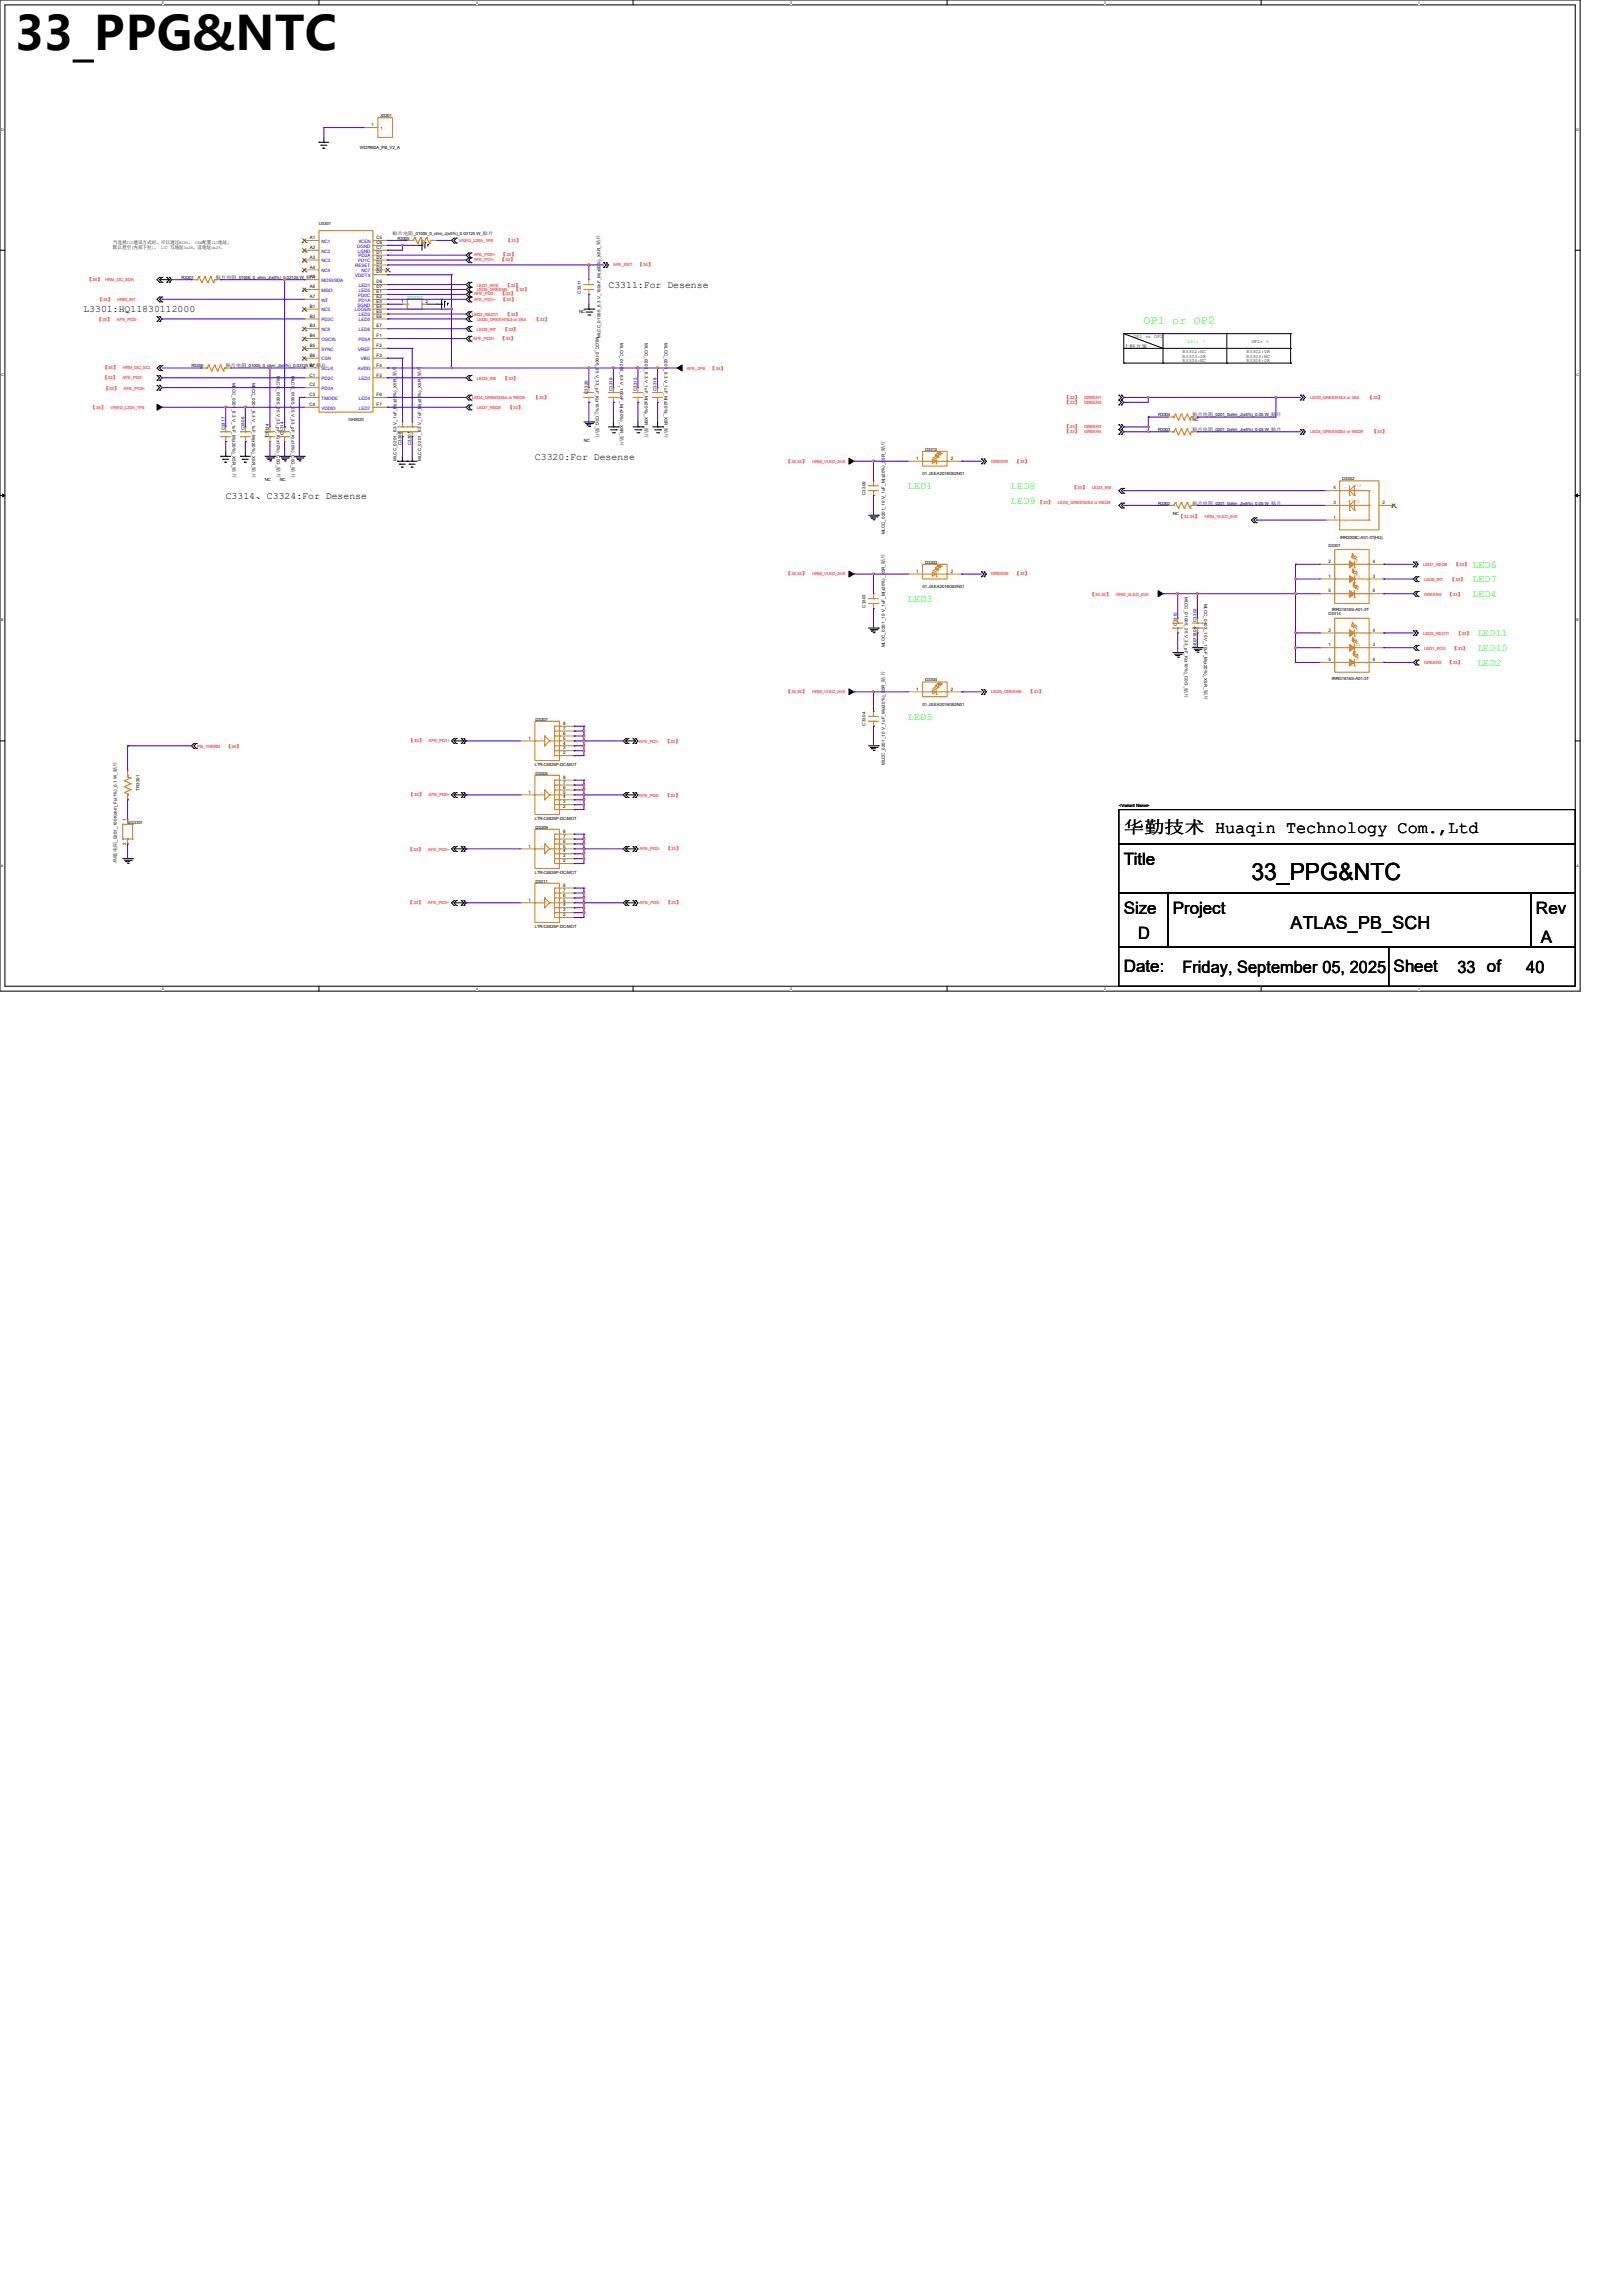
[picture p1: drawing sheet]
<svg xmlns="http://www.w3.org/2000/svg" width="210mm" height="297mm" viewBox="0 0 210 297" stroke-linecap="round" stroke-linejoin="round" font-family="sans-serif">
<defs><g id="words">
<text font-size="6.1" x="1.9" y="6.5">33_PPG&amp;NTC</text>
<text font-size="3" x="161.9" y="113.9">33_PPG&amp;NTC</text>
<text font-size="2.3" x="167" y="120.3">ATLAS_PB_SCH</text>
<g font-size="2.2">
<text x="145.4" y="107.9">华勤技术 Huaqin Technology Com.,Ltd</text>
<text x="145.4" y="111.9">Title</text>
<text x="145.4" y="118.2">Size</text>
<text x="151.8" y="118.2">Project</text>
<text x="198.7" y="118.2">Rev</text>
<text x="145.4" y="125.9">Date:</text>
<text x="147.3" y="121.5">D</text>
<text x="153" y="125.9">Friday, September 05, 2025</text>
<text x="180.3" y="125.9">Sheet</text>
<text x="188.6" y="125.9">33 of</text>
<text x="197.5" y="125.9">40</text>
<text x="199.4" y="122">A</text>
</g>
<text font-size="1.5" fill="#0f0" x="148" y="41.9">OP1 or OP2</text>
<g font-size="1.3">
<text x="10.8" y="40.4">L3301:HQ11830112000</text>
<text x="78.7" y="37.3">C3311:For Desense</text>
<text x="69.2" y="59.5">C3320:For Desense</text>
<text x="29.2" y="64.6">C3314、C3324:For Desense</text>
</g>
<g font-size="1.3" fill="#0f0">
<text x="117.5" y="63.3">LED1</text>
<text x="130.8" y="63.3">LED8</text>
<text x="130.8" y="65.2">LED9</text>
<text x="117.5" y="77.9">LED3</text>
<text x="190.5" y="75.4">LED7</text>
<text x="190.5" y="77.3">LED4</text>
<text x="190.5" y="73.4">LED6</text>
<text x="191.1" y="82.3">LED11</text>
<text x="191.1" y="84.2">LED10</text>
<text x="191.1" y="86.1">LED2</text>
<text x="117.5" y="93.1">LED5</text>
</g>
<g font-size=".6">
<text x="48.1" y="16.3">1</text>
<text x="49.2" y="15.2">X3301</text>
<text x="46.6" y="19.3">WD7992A_PB_V2_A</text>
<text x="41.3" y="29.1">U3301</text>
<text x="14.6" y="31.6">当选择</text>
<text x="14.6" y="32.2">默认悬空 内部下拉 ，</text>
<text x="16.4" y="31.6">IIC</text>
<text x="17" y="32.2">(</text>
<text x="17.3" y="31.6">通讯方式时，可以通过</text>
<text x="19.6" y="32.2">)</text>
<text x="20.8" y="32.2">IIC</text>
<text x="22" y="32.2">写地址</text>
<text x="23.2" y="31.6">MISO</text>
<text x="23.8" y="32.2">0x28</text>
<text x="24.4" y="31.6">、</text>
<text x="25" y="32.2">，读地址</text>
<text x="25.3" y="31.6">CSN</text>
<text x="26.2" y="31.6">配置</text>
<text x="27.3" y="31.6">IIC</text>
<text x="27.3" y="32.2">0x29</text>
<text x="28.2" y="31.6">地址，</text>
<text x="28.5" y="32.2">。</text>
<text x="40.1" y="34.8">A4</text>
<text x="40.1" y="33.5">A3</text>
<text x="40.1" y="32.2">A2</text>
<text x="40.1" y="30.9">A1</text>
<text x="48.7" y="30.9">C5</text>
<text x="48.7" y="31.6">C6</text>
<text x="48.7" y="32.2">C7</text>
<text x="48.7" y="32.9">D1</text>
<text x="48.7" y="33.5">D2</text>
<text x="48.7" y="34.1">D3</text>
<text x="48.7" y="34.8">D4</text>
<text x="48.7" y="35.4">D5</text>
<text x="50.8" y="30.4">贴片电阻</text>
<text x="51.4" y="31">R3305</text>
<text x="53.5" y="30.4">_01005_0_ohm_J(±5%)_0.03125 W_</text>
<text x="62.5" y="30.4">贴片</text>
<text x="77.7" y="31.7" transform="rotate(-90 77.7 31.7)">贴片</text>
<text x="23.5" y="36.1">R3301</text>
<text x="27.9" y="36.1">贴片电阻</text>
<text x="30.6" y="36.1">_01005_0_ohm_J(±5%)_0.03125 W_</text>
<text x="39.6" y="36.1">贴片</text>
<text x="40.1" y="38.6">A7</text>
<text x="40.1" y="41.1">B2</text>
<text x="40.1" y="39.8">B1</text>
<text x="40.1" y="37.3">A6</text>
<text x="40.1" y="36">A5</text>
<text x="48.7" y="36.7">D6</text>
<text x="48.7" y="37.3">D7</text>
<text x="48.7" y="37.9">E1</text>
<text x="48.7" y="38.6">E2</text>
<text x="48.7" y="39.2">E3</text>
<text x="48.7" y="39.8">E4</text>
<text x="48.7" y="40.5">E5</text>
<text x="48.7" y="41.1">E6</text>
<text x="51.9" y="39.2">1</text>
<text x="55.1" y="39.2">2</text>
<text x="74.9" y="40.6">NC</text>
<text x="75.1" y="38" transform="rotate(-90 75.1 38)">C3311</text>
<text x="24.8" y="47.5">R3306</text>
<text x="29.2" y="47.5">贴片电阻</text>
<text x="31.9" y="47.5">_01005_0_ohm_J(±5%)_0.03125 W_</text>
<text x="40.1" y="42.4">B3</text>
<text x="40.1" y="43.6">B4</text>
<text x="40.1" y="46.2">B6</text>
<text x="40.1" y="44.9">B5</text>
<text x="40.1" y="47.5">B7贴片</text>
<text x="48.7" y="44.9">F2</text>
<text x="48.7" y="46.2">F3</text>
<text x="48.7" y="47.5">F4</text>
<text x="48.7" y="42.4">E7</text>
<text x="48.7" y="43.6">F1</text>
<text x="77.1" y="43.6" transform="rotate(90 77.1 43.6)">MLCC_01005_25 V_33_pF_K(±10%)_C0G_</text>
<text x="77.7" y="43.7" transform="rotate(-90 77.7 43.7)">MLCC_01005_6.3 V_100nF_M(±20%)_X5R_</text>
<text x="80.3" y="44.4" transform="rotate(90 80.3 44.4)">MLCC_01005_6.3 V_100nF_M(±20%)_X5R_</text>
<text x="83.4" y="44.4" transform="rotate(90 83.4 44.4)">MLCC_0201_6.3 V_1uF_M(±20%)_X5R_</text>
<text x="86" y="44.4" transform="rotate(90 86 44.4)">MLCC_0201_6.3 V_1uF_M(±20%)_X5R_</text>
<text x="145.4" y="45">上料方案</text>
<text x="146.7" y="43.7">OP1 or OP2</text>
<text x="153" y="45.6">R3302:NC</text>
<text x="153" y="46.3">R3303:0R</text>
<text x="153" y="46.9">R3304:NC</text>
<text x="161.3" y="45.6">R3302:0R</text>
<text x="161.3" y="46.3">R3303:NC</text>
<text x="161.3" y="46.9">R3304:0R</text>
<text x="161.9" y="44.4">OP2：×</text>
<text x="30.1" y="49.5" transform="rotate(90 30.1 49.5)">MLCC_0201_6.3 V_1uF_M(±20%)_X5R_</text>
<text x="32.6" y="49.5" transform="rotate(90 32.6 49.5)">MLCC_0201_6.3 V_1uF_M(±20%)_X5R_</text>
<text x="35.8" y="48.7" transform="rotate(90 35.8 48.7)">MLCC_01005_25 V_33_pF_K(±10%)_C0G_</text>
<text x="37.7" y="48.7" transform="rotate(90 37.7 48.7)">MLCC_01005_25 V_33_pF_K(±10%)_C0G_</text>
<text x="40" y="51.3">C3</text>
<text x="40" y="48.7">C1</text>
<text x="40" y="52.5">C4</text>
<text x="40" y="50">C2</text>
<text x="48.7" y="48.7">F5</text>
<text x="48.7" y="51.3">F6</text>
<text x="48.7" y="52.5">F7</text>
<text x="51.3" y="48.7" transform="rotate(-90 51.3 48.7)">贴片</text>
<text x="54.5" y="48.7" transform="rotate(-90 54.5 48.7)">贴片</text>
<text x="76.1" y="51" transform="rotate(-90 76.1 51)">C3320</text>
<text x="79.3" y="50.6" transform="rotate(-90 79.3 50.6)">C3319</text>
<text x="82.4" y="50.6" transform="rotate(-90 82.4 50.6)">C3313</text>
<text x="85" y="50.6" transform="rotate(-90 85 50.6)">C3318</text>
<text x="149.9" y="53.9">R3304</text>
<text x="154.3" y="53.9">贴片电阻</text>
<text x="157" y="53.9">_0201_0ohm_J(±5%)_0.05 W_</text>
<text x="164.5" y="53.9">贴片</text>
<text x="29.1" y="55.7" transform="rotate(-90 29.1 55.7)">C3317</text>
<text x="31.6" y="55.7" transform="rotate(-90 31.6 55.7)">C3305</text>
<text x="34.8" y="56.6" transform="rotate(-90 34.8 56.6)">C3324</text>
<text x="36.7" y="56.3" transform="rotate(-90 36.7 56.3)">C3314</text>
<text x="45.1" y="54.5">GH3020</text>
<text x="51.3" y="59.6" transform="rotate(-90 51.3 59.6)">MLCC_0201_6.3 V_1uF_M(±20%)_X5R_</text>
<text x="51.9" y="57.6" transform="rotate(-90 51.9 57.6)">C3308</text>
<text x="53.2" y="57.6" transform="rotate(-90 53.2 57.6)">C3307</text>
<text x="54.5" y="59.6" transform="rotate(-90 54.5 59.6)">MLCC_0201_6.3 V_1uF_M(±20%)_X5R_</text>
<text x="75.6" y="57.2">NC</text>
<text x="77.1" y="55.4" transform="rotate(90 77.1 55.4)">贴片</text>
<text x="80.3" y="56.4" transform="rotate(90 80.3 56.4)">贴片</text>
<text x="83.4" y="55.4" transform="rotate(90 83.4 55.4)">贴片</text>
<text x="86" y="55.4" transform="rotate(90 86 55.4)">贴片</text>
<text x="114.5" y="58.4" transform="rotate(-90 114.5 58.4)">贴片</text>
<text x="118.6" y="59.5">1</text>
<text x="119.7" y="58.3">D3312</text>
<text x="123" y="59.5">2</text>
<text x="149.9" y="55.8">R3303</text>
<text x="154.3" y="54.5">NC</text>
<text x="154.3" y="55.8">贴片电阻</text>
<text x="157" y="55.8">_0201_0ohm_J(±5%)_0.05 W_</text>
<text x="164.5" y="55.8">贴片</text>
<text x="30.1" y="60.5" transform="rotate(90 30.1 60.5)">贴片</text>
<text x="32.6" y="60.5" transform="rotate(90 32.6 60.5)">贴片</text>
<text x="34.3" y="62.2">NC</text>
<text x="35.8" y="60.5" transform="rotate(90 35.8 60.5)">贴片</text>
<text x="36.2" y="62.2">NC</text>
<text x="37.7" y="60.5" transform="rotate(90 37.7 60.5)">贴片</text>
<text x="112" y="64" transform="rotate(-90 112 64)">C3309</text>
<text x="119.4" y="61.5">01.JX.EA2016G52N01</text>
<text x="149.9" y="65.3">R3302</text>
<text x="154.3" y="65.3">贴片电阻</text>
<text x="157" y="65.3">_0201_0ohm_J(±5%)_0.05 W_</text>
<text x="164.5" y="65.3">贴片</text>
<text x="172.5" y="65.2">3</text>
<text x="172.5" y="63.3">4</text>
<text x="173.7" y="62.1">D3302</text>
<text x="178.9" y="65.2">2</text>
<text x="114.5" y="69.2" transform="rotate(-90 114.5 69.2)">MLCC_0201_10 V_1uF_M(±20%)_X5R_</text>
<text x="151.8" y="66.7">NC</text>
<text x="171.9" y="70.7">D3301</text>
<text x="172.5" y="67.1">1</text>
<text x="173.4" y="69.8">IRR2008C-A01-3T(HQ)</text>
<text x="114.5" y="73" transform="rotate(-90 114.5 73)">贴片</text>
<text x="118.6" y="74.1">1</text>
<text x="119.4" y="76.1">01.JX.EA2016G52N01</text>
<text x="119.7" y="72.9">D3303</text>
<text x="123" y="74.1">2</text>
<text x="153.3" y="77.3" transform="rotate(90 153.3 77.3)">MLCC_01005_25 V_33_pF_K(±10%)_C0G_</text>
<text x="171.9" y="76.7">5</text>
<text x="171.9" y="72.9">2</text>
<text x="171.9" y="74.8">1</text>
<text x="177.6" y="76.7">6</text>
<text x="177.6" y="72.9">4</text>
<text x="177.6" y="74.8">3</text>
<text x="112" y="78.7" transform="rotate(-90 112 78.7)">C3303</text>
<text x="114.5" y="83.8" transform="rotate(-90 114.5 83.8)">MLCC_0201_10 V_1uF_M(±20%)_X5R_</text>
<text x="152.3" y="81" transform="rotate(-90 152.3 81)">C3315</text>
<text x="154.8" y="83.8" transform="rotate(-90 154.8 83.8)">08071809</text>
<text x="154.8" y="80.5" transform="rotate(-90 154.8 80.5)">C3302</text>
<text x="155.8" y="78.1" transform="rotate(90 155.8 78.1)">MLCC_0402_10 V_10uF_M(±20%)_X5R_</text>
<text x="171.9" y="79.6">D3314</text>
<text x="171.9" y="81.7">2</text>
<text x="171.9" y="83.7">1</text>
<text x="172.3" y="79.1">IRRG1816S-A01-3T</text>
<text x="177.6" y="81.7">4</text>
<text x="177.6" y="83.7">3</text>
<text x="114.5" y="88.2" transform="rotate(-90 114.5 88.2)">贴片</text>
<text x="118.6" y="89.4">1</text>
<text x="119.7" y="88.2">D3304</text>
<text x="123" y="89.4">2</text>
<text x="153.3" y="89.1" transform="rotate(90 153.3 89.1)">贴片</text>
<text x="155.8" y="89.2" transform="rotate(90 155.8 89.2)">贴片</text>
<text x="171.9" y="85.6">5</text>
<text x="172.3" y="88">IRRG1816S-A01-3T</text>
<text x="177.6" y="85.6">6</text>
<text x="68.4" y="95.7">1</text>
<text x="69.3" y="93.3">D3307</text>
<text x="72.9" y="95.7">5</text>
<text x="72.9" y="95.1">6</text>
<text x="72.9" y="94.4">7</text>
<text x="72.9" y="93.8">8</text>
<text x="112" y="93.9" transform="rotate(-90 112 93.9)">C3304</text>
<text x="119.4" y="91.4">01.JX.EA2016G52N01</text>
<text x="15.1" y="99.9" transform="rotate(-90 15.1 99.9)">贴片</text>
<text x="69.2" y="99.1">LTR-C4825P-DC-MOT</text>
<text x="69.3" y="100.3">D3305</text>
<text x="72.9" y="97.6">2</text>
<text x="72.9" y="97">3</text>
<text x="72.9" y="96.4">4</text>
<text x="72.9" y="101.4">7</text>
<text x="72.9" y="100.8">8</text>
<text x="114.5" y="99" transform="rotate(-90 114.5 99)">MLCC_0201_10 V_1uF_M(±20%)_X5R_</text>
<text x="16.3" y="106.2" transform="rotate(-90 16.3 106.2)">1</text>
<text x="16.5" y="106.6">SG3301</text>
<text x="18" y="102.4" transform="rotate(-90 18 102.4)">TR3301</text>
<text x="68.4" y="102.7">1</text>
<text x="69.2" y="106.1">LTR-C4825P-DC-MOT</text>
<text x="69.3" y="107.3">D3309</text>
<text x="72.9" y="102.7">5</text>
<text x="72.9" y="104.6">2</text>
<text x="72.9" y="104">3</text>
<text x="72.9" y="103.3">4</text>
<text x="72.9" y="102.1">6</text>
<text x="72.9" y="107.8">8</text>
<text x="144.8" y="104.4">&lt;Variant Name&gt;</text>
<text x="15.1" y="111.7" transform="rotate(-90 15.1 111.7)">热敏电阻</text>
<text x="15.1" y="109" transform="rotate(-90 15.1 109)">_0201_100Kohm_F(±1%)_0.1 W_</text>
<text x="16.3" y="109.4" transform="rotate(-90 16.3 109.4)">2</text>
<text x="68.4" y="109.7">1</text>
<text x="69.2" y="113.1">LTR-C4825P-DC-MOT</text>
<text x="72.9" y="109.7">5</text>
<text x="72.9" y="111.6">2</text>
<text x="72.9" y="111">3</text>
<text x="72.9" y="110.3">4</text>
<text x="72.9" y="109.1">6</text>
<text x="72.9" y="108.4">7</text>
<text x="68.4" y="116.7">1</text>
<text x="69.3" y="114.3">D3311</text>
<text x="72.9" y="116.7">5</text>
<text x="72.9" y="118.6">2</text>
<text x="72.9" y="117.9">3</text>
<text x="72.9" y="117.3">4</text>
<text x="72.9" y="116">6</text>
<text x="72.9" y="115.4">7</text>
<text x="72.9" y="114.8">8</text>
<text x="69.2" y="120.1">LTR-C4825P-DC-MOT</text>
</g>
<g font-size=".6" fill="#00c">
<text x="49.2" y="16.8">1</text>
<text x="41.6" y="35.2">NC4</text>
<text x="41.6" y="34">NC3</text>
<text x="41.6" y="32.7">NC2</text>
<text x="41.6" y="31.4">NC1</text>
<text x="46" y="34.6">RESET</text>
<text x="46" y="35.9">VDDTX</text>
<text x="46.2" y="32">DGND</text>
<text x="46.3" y="32.7">LGND</text>
<text x="46.4" y="34">PD1C</text>
<text x="46.4" y="33.3">PD2A</text>
<text x="46.5" y="31.4">IICEN</text>
<text x="46.8" y="35.2">NC7</text>
<text x="41.6" y="39">INT</text>
<text x="41.6" y="41.6">PD3C</text>
<text x="41.6" y="40.3">NC5</text>
<text x="41.6" y="37.8">MISO</text>
<text x="41.6" y="36.5">MOSI/SDA</text>
<text x="45.9" y="40.3">LDOEN</text>
<text x="46.3" y="39.7">SGND</text>
<text x="46.4" y="38.4">PD0C</text>
<text x="46.4" y="39">PD1A</text>
<text x="46.4" y="37.1">LED1</text>
<text x="46.4" y="37.8">LED5</text>
<text x="46.4" y="40.9">LED2</text>
<text x="46.4" y="41.6">LED0</text>
<text x="41.6" y="42.8">NC6</text>
<text x="41.6" y="44.1">OSCIN</text>
<text x="41.6" y="46.7">CSN</text>
<text x="41.6" y="45.4">SYNC</text>
<text x="41.6" y="47.9">SCLK</text>
<text x="46.3" y="47.9">AVDD</text>
<text x="46.4" y="45.4">VREF</text>
<text x="46.4" y="44.1">PD0A</text>
<text x="46.4" y="42.8">LED6</text>
<text x="46.7" y="46.7">VBG</text>
<text x="41.6" y="51.7">TMODE</text>
<text x="41.6" y="49.2">PD2C</text>
<text x="41.6" y="53">VDDIO</text>
<text x="41.6" y="50.5">PD3A</text>
<text x="46.4" y="49.2">LED3</text>
<text x="46.4" y="51.7">LED4</text>
<text x="46.4" y="53">LED7</text>
</g>
<g font-size=".6" fill="#f00">
<text x="59.4" y="31.3">VREG_L20A_1P8</text>
<text x="61.3" y="33.2">AFE_PD2+</text>
<text x="61.3" y="33.8">AFE_PD1-</text>
<text x="64.7" y="33.8">【</text>
<text x="64.9" y="33.2">【</text>
<text x="65.4" y="33.8">33</text>
<text x="65.5" y="31.3">【</text>
<text x="65.5" y="33.2">33</text>
<text x="66" y="33.8">】</text>
<text x="66.1" y="33.2">】</text>
<text x="66.2" y="31.3">33</text>
<text x="66.8" y="31.3">】</text>
<text x="79.3" y="34.5">AFE_RST</text>
<text x="82.6" y="34.5">【</text>
<text x="83.2" y="34.5">34</text>
<text x="83.8" y="34.5">】</text>
<text x="11.3" y="36.4">【</text>
<text x="12" y="36.4">34</text>
<text x="12.6" y="36.4">】</text>
<text x="12.6" y="41.5">【</text>
<text x="12.7" y="38.9">【</text>
<text x="13.3" y="41.5">33</text>
<text x="13.3" y="38.9">34</text>
<text x="13.6" y="36.4">HRM_I2C_SDA</text>
<text x="13.8" y="41.5">】</text>
<text x="13.9" y="38.9">】</text>
<text x="15.1" y="41.5">AFE_PD3-</text>
<text x="15.2" y="38.9">HRM_INT</text>
<text x="61.1" y="40.9">LED2_RED11</text>
<text x="61.3" y="38.9">AFE_PD1+</text>
<text x="61.3" y="38.2">AFE_PD0-</text>
<text x="61.7" y="41.5">LED0_GREEN1&amp;3 or 2&amp;4</text>
<text x="61.7" y="37.1">LED1_IR10</text>
<text x="61.7" y="37.7">LED5_GREEN5</text>
<text x="64.8" y="38.2">【</text>
<text x="64.9" y="38.9">【</text>
<text x="65.4" y="37.1">【</text>
<text x="65.4" y="40.9">【</text>
<text x="65.4" y="38.2">33</text>
<text x="65.5" y="38.9">33</text>
<text x="66" y="38.2">】</text>
<text x="66.1" y="37.1">33</text>
<text x="66.1" y="40.9">33</text>
<text x="66.1" y="38.9">】</text>
<text x="66.5" y="37.7">【</text>
<text x="66.7" y="37.1">】</text>
<text x="66.7" y="40.9">】</text>
<text x="67.2" y="37.7">33</text>
<text x="67.8" y="37.7">】</text>
<text x="69.2" y="41.5">【</text>
<text x="69.8" y="41.5">33</text>
<text x="70.4" y="41.5">】</text>
<text x="13.3" y="47.8">【</text>
<text x="14" y="47.8">34</text>
<text x="14.6" y="47.8">】</text>
<text x="15.9" y="47.8">HRM_I2C_SCL</text>
<text x="61.2" y="43.9">AFE_PD0+</text>
<text x="61.7" y="42.8">LED6_IR7</text>
<text x="64.8" y="43.9">【</text>
<text x="65.1" y="42.8">【</text>
<text x="65.4" y="43.9">33</text>
<text x="65.8" y="42.8">33</text>
<text x="66" y="43.9">】</text>
<text x="66.4" y="42.8">】</text>
<text x="88.9" y="47.9">AFE_2P8</text>
<text x="91.9" y="47.9">【</text>
<text x="92.6" y="47.9">34</text>
<text x="93.2" y="47.9">】</text>
<text x="11.8" y="53">【</text>
<text x="12.4" y="53">34</text>
<text x="13" y="53">】</text>
<text x="13.3" y="49.1">【</text>
<text x="13.5" y="50.4">【</text>
<text x="14" y="49.1">33</text>
<text x="14.1" y="50.4">33</text>
<text x="14.3" y="53">VREG_L20A_1P8</text>
<text x="14.6" y="49.1">】</text>
<text x="14.7" y="50.4">】</text>
<text x="15.8" y="49.1">AFE_PD2-</text>
<text x="16" y="50.4">AFE_PD3+</text>
<text x="61.1" y="51.7">LED4_GREEN2&amp;4 or RED9</text>
<text x="61.7" y="49.2">LED3_IR8</text>
<text x="61.7" y="53">LED7_RED6</text>
<text x="65.1" y="49.1">【</text>
<text x="65.7" y="53">【</text>
<text x="65.8" y="49.2">33</text>
<text x="66.4" y="49.1">】</text>
<text x="66.4" y="53">33</text>
<text x="67" y="53">】</text>
<text x="69.1" y="51.7">【</text>
<text x="69.8" y="51.7">33</text>
<text x="70.4" y="51.7">】</text>
<text x="137.8" y="51.6">【</text>
<text x="137.8" y="52.2">【</text>
<text x="138.4" y="51.6">33</text>
<text x="138.4" y="52.2">33</text>
<text x="139" y="51.6">】</text>
<text x="139" y="52.2">】</text>
<text x="140.3" y="51.6">GREEN1</text>
<text x="140.3" y="52.2">GREEN3</text>
<text x="169.5" y="51.6">LED0_GREEN1&amp;3 or 2&amp;4</text>
<text x="177" y="51.6">【</text>
<text x="177.7" y="51.6">33</text>
<text x="178.3" y="51.6">】</text>
<text x="101.7" y="59.9">【</text>
<text x="102.4" y="59.9">33,34</text>
<text x="103.8" y="59.9">】</text>
<text x="105.1" y="59.9">HRM_VLED_5V0</text>
<text x="128.3" y="59.9">GREEN1</text>
<text x="131.3" y="59.9">【</text>
<text x="132" y="59.9">33</text>
<text x="132.6" y="59.9">】</text>
<text x="137.8" y="55.4">【</text>
<text x="137.8" y="56">【</text>
<text x="138.4" y="55.4">33</text>
<text x="138.4" y="56.1">33</text>
<text x="139" y="55.4">】</text>
<text x="139" y="56">】</text>
<text x="140.3" y="55.4">GREEN2</text>
<text x="140.3" y="56.1">GREEN4</text>
<text x="169.5" y="56.1">LED4_GREEN2&amp;4 or RED9</text>
<text x="177.5" y="56">【</text>
<text x="178.2" y="56.1">33</text>
<text x="178.8" y="56">】</text>
<text x="134.3" y="65.2">【</text>
<text x="135" y="65.2">33</text>
<text x="135.6" y="65.2">】</text>
<text x="136.9" y="65.2">LED4_GREEN2&amp;4 or RED9</text>
<text x="138.8" y="63.3">【</text>
<text x="139.4" y="63.3">33</text>
<text x="140" y="63.3">】</text>
<text x="141.3" y="63.3">LED3_IR8</text>
<text x="152.5" y="67.1">【</text>
<text x="153.2" y="67.1">33,34</text>
<text x="154.6" y="67.1">】</text>
<text x="155.9" y="67.1">HRM_VLED_5V0</text>
<text x="101.7" y="74.5">【</text>
<text x="102.4" y="74.5">33,34</text>
<text x="103.8" y="74.5">】</text>
<text x="105.1" y="74.5">HRM_VLED_5V0</text>
<text x="128.3" y="74.5">GREEN3</text>
<text x="131.3" y="74.5">【</text>
<text x="132" y="74.5">33</text>
<text x="132.6" y="74.5">】</text>
<text x="141.1" y="77.1">【</text>
<text x="141.7" y="77.1">33,34</text>
<text x="143.1" y="77.1">】</text>
<text x="144.4" y="77.1">HRM_VLED_5V0</text>
<text x="184.1" y="73.3">LED7_RED6</text>
<text x="184.3" y="75.2">LED6_IR7</text>
<text x="184.3" y="77.1">GREEN4</text>
<text x="187.3" y="77.1">【</text>
<text x="187.7" y="75.2">【</text>
<text x="188" y="77.1">33</text>
<text x="188.2" y="73.3">【</text>
<text x="188.3" y="75.2">33</text>
<text x="188.6" y="77.1">】</text>
<text x="188.8" y="73.3">33</text>
<text x="188.9" y="75.2">】</text>
<text x="189.4" y="73.3">】</text>
<text x="184.1" y="82.2">LED2_RED11</text>
<text x="188.5" y="82.2">【</text>
<text x="189.1" y="82.2">33</text>
<text x="189.7" y="82.2">】</text>
<text x="101.7" y="89.7">【</text>
<text x="102.4" y="89.7">33,34</text>
<text x="103.8" y="89.7">】</text>
<text x="105.1" y="89.7">HRM_VLED_5V0</text>
<text x="128.3" y="89.7">LED5_GREEN5</text>
<text x="133.1" y="89.7">【</text>
<text x="133.8" y="89.7">33</text>
<text x="134.4" y="89.7">】</text>
<text x="184.3" y="84.1">LED1_IR10</text>
<text x="184.3" y="86">GREEN2</text>
<text x="187.3" y="86">【</text>
<text x="188" y="84.1">【</text>
<text x="188" y="86">33</text>
<text x="188.6" y="86">】</text>
<text x="188.6" y="84.1">33</text>
<text x="189.2" y="84.1">】</text>
<text x="25.5" y="96.8">PB_THERM</text>
<text x="29.3" y="96.8">【</text>
<text x="30" y="96.8">34</text>
<text x="30.6" y="96.8">】</text>
<text x="52.9" y="96.1">【</text>
<text x="53.6" y="96.1">33</text>
<text x="54.2" y="96.1">】</text>
<text x="55.5" y="96.1">AFE_PD1+</text>
<text x="82.7" y="96.1">AFE_PD1-</text>
<text x="86.1" y="96.1">【</text>
<text x="86.8" y="96.1">33</text>
<text x="87.4" y="96.1">】</text>
<text x="52.9" y="103">【</text>
<text x="53.6" y="103">33</text>
<text x="54.2" y="103">】</text>
<text x="55.5" y="103">AFE_PD0+</text>
<text x="82.7" y="103.1">AFE_PD0-</text>
<text x="86.1" y="103.1">【</text>
<text x="86.8" y="103.1">33</text>
<text x="87.4" y="103.1">】</text>
<text x="52.8" y="110.1">【</text>
<text x="53.5" y="110.1">33</text>
<text x="54.1" y="110.1">】</text>
<text x="55.4" y="110.1">AFE_PD2+</text>
<text x="82.8" y="110">AFE_PD2-</text>
<text x="86.2" y="110">【</text>
<text x="86.9" y="110">33</text>
<text x="87.5" y="110">】</text>
<text x="52.8" y="117">【</text>
<text x="53.5" y="117">33</text>
<text x="54.1" y="117">】</text>
<text x="55.4" y="117">AFE_PD3+</text>
<text x="82.8" y="117">AFE_PD3-</text>
<text x="86.2" y="117">【</text>
<text x="86.9" y="117">33</text>
<text x="87.5" y="117">】</text>
</g>
<g font-size=".6" fill="#0f0">
<text x="52.7" y="38.7">SG3302</text>
<text x="153.7" y="44.4">OP1：√</text>
</g>
<g font-size=".6" fill="#cc8006">
<text x="174" y="65.2">-</text>
<text x="174" y="63.3">-</text>
<text x="175.5" y="63">IR</text>
<text x="175.6" y="65.1">R</text>
<text x="173.9" y="67.7">+</text>
<text x="175.3" y="74.8">IR</text>
<text x="175.5" y="72.8">R</text>
<text x="175.5" y="76.6">G</text>
<text x="176.7" y="77.2">-</text>
<text x="176.8" y="73.4">-</text>
<text x="176.8" y="75.3">-</text>
<text x="175.3" y="83.7">IR</text>
<text x="175.5" y="81.7">R</text>
<text x="176.8" y="82.3">-</text>
<text x="175.5" y="85.5">G</text>
<text x="176.7" y="86.1">-</text>
<text x="176.8" y="84.2">-</text>
<text x="70" y="95.8">+</text>
<text x="71.2" y="95.8">-</text>
<text x="70" y="102.7">+</text>
<text x="71.2" y="102.7">-</text>
<text x="70" y="109.7">+</text>
<text x="71.2" y="109.7">-</text>
<text x="70" y="116.7">+</text>
<text x="71.2" y="116.7">-</text>
</g>
<g font-size=".5">
<text x="21" y=".5">5</text>
<text x="61.6" y=".5">4</text>
<text x="102.2" y=".5">3</text>
<text x="142.9" y=".5">2</text>
<text x="183.5" y=".5">1</text>
<text x=".2" y="16.9">D</text>
<text x="204" y="16.9">D</text>
<text x=".2" y="48.6">C</text>
<text x="204" y="48.6">C</text>
<text x=".2" y="80.4">B</text>
<text x="204" y="80.4">B</text>
<text x=".2" y="112.1">A</text>
<text x="204" y="112.1">A</text>
<text x="21" y="128.1">5</text>
<text x="61.6" y="128.1">4</text>
<text x="102.2" y="128.1">3</text>
<text x="142.9" y="128.1">2</text>
<text x="183.5" y="128.1">1</text>
</g>
</g></defs>
<path d="M0 0h204.5v128.3h-204.5zM.6 .6h203.2v127h-203.2z" fill="none" stroke="#000" stroke-width=".13"/>
<g fill="#fff">
<path d="M21 .1h.2v.5h-.2z"/>
<path d="M21 127.7h.2v.5h-.2z"/>
</g>
<path d="M41.3 0v.6M41.3 127.6v.7" fill="none" stroke="#000" stroke-width=".13"/>
<g fill="#fff">
<path d="M61.6 .1h.2v.5h-.2z"/>
<path d="M61.6 127.7h.2v.5h-.2z"/>
</g>
<path d="M81.9 0v.6M81.9 127.6v.7" fill="none" stroke="#000" stroke-width=".13"/>
<g fill="#fff">
<path d="M102.2 .1h.2v.5h-.2z"/>
<path d="M102.2 127.7h.2v.5h-.2z"/>
</g>
<path d="M122.6 0v.6M122.6 127.6v.7" fill="none" stroke="#000" stroke-width=".13"/>
<g fill="#fff">
<path d="M142.9 .1h.2v.5h-.2z"/>
<path d="M142.9 127.7h.2v.5h-.2z"/>
</g>
<path d="M163.2 0v.6M163.2 127.6v.7" fill="none" stroke="#000" stroke-width=".13"/>
<g fill="#fff">
<path d="M183.5 .1h.2v.5h-.2z"/>
<path d="M183.5 127.7h.2v.5h-.2z"/>
<path d="M.2 16.5h.3v.5h-.3z"/>
<path d="M204 16.5h.3v.5h-.3z"/>
<path d="M.2 48.3h.3v.5h-.3z"/>
<path d="M204 48.3h.3v.5h-.3z"/>
</g>
<path d="M0 32.4h.6M203.8 32.4h.7" fill="none" stroke="#000" stroke-width=".13"/>
<g fill="#fff">
<path d="M.2 80h.2v.5h-.2z"/>
<path d="M204 80h.3v.5h-.3z"/>
</g>
<path d="M0 64.1h.6M203.8 64.1h.7" fill="none" stroke="#000" stroke-width=".13"/>
<path d="M.3 63.9l.3 .2-.3 .2zM203.8 64.1l.3-.2v.4z" fill="#000" stroke="#000" stroke-width=".13"/>
<g fill="#fff">
<path d="M.2 111.8h.3v.5h-.3z"/>
<path d="M204 111.8h.3v.5h-.3z"/>
</g>
<g fill="none" stroke="#000" stroke-width=".13">
<path d="M41.3 18.4h.1M41.3 18.4h1.2M41.5 18.8h.1M41.5 18.8h.8M41.8 19.2h.1M41.8 19.2h.2M41.9 18.4h.1M41.9 17.8v.6M20.7 39.1h.1M20.7 38.4h.1M20.7 35.9h.1M20.7 36.5h.1"/>
<path d="M20.7 38.4l-.4 .3 .4 .4M20.7 35.9l-.4 .3 .4 .3M20.7 36.2l.3 .3M20.7 36.2h1.2M21 39.1h.1M21 38.4h.1M21 35.9h.1M21 36.5h.1M21 38.4l-.3 .3 .3 .4M21 35.9l-.3 .3M21.6 35.9h.1M21.6 36.5h.1"/>
<path d="M21.6 35.9l.3 .3M21.9 36.5h.1M21.9 35.9h.1M21.9 36.2h.1M21.9 35.9l.3 .3-.3 .3M21.9 36.2l-.3 .3M54 31.7h.6M54.6 31.7h.1M54.6 31.1h.1M54.6 31.1v1.3M55 31.4h.1M55 31.4v.7"/>
<path d="M55.4 31.6h.1M55.4 31.6v.3M56.5 39.4h.6M57.1 39.4h.1M57.1 38.7h.1M57.1 38.7v1.3M57.5 39h.1M57.5 39v.8M57.9 39.2h.1M57.9 39.2v.3M58.8 30.8h.1M58.8 31.5h.1"/>
<path d="M58.8 30.8l-.4 .3 .4 .4M59.1 31.5h.1M59.1 30.8h.1M59.1 30.8l-.3 .3 .3 .4M60.7 32.7h.1M60.7 33.4h.1M60.7 34h.1M60.7 37.8h.1M60.7 38.4h.1M60.7 39.1h.1M60.7 36.5h.1M60.7 37.2h.1"/>
<path d="M60.7 32.7l-.4 .3 .4 .4M60.7 33.4l-.4 .3 .4 .3M60.7 37.8l-.4 .3 .4 .3M60.7 38.4l-.4 .3 .4 .4M60.7 36.5l-.4 .3 .4 .4M60.7 37.2l-.4 .3 .4 .3M61 33.4h.1M61 32.7h.1M61 34h.1M61 38.4h.1M61 37.8h.1M61 39.1h.1"/>
<path d="M61 37.2h.1M61 36.5h.1M61 32.7l-.3 .3 .3 .4M61 33.4l-.3 .3 .3 .3M61 37.8l-.3 .3 .3 .3M61 38.4l-.3 .3 .3 .4M61 36.5l-.3 .3 .3 .4M61 37.2l-.3 .3 .3 .3M76.2 39.4v.6M78.1 34h.1M78.1 34.6h.1M78.1 34l.3 .3-.3 .3"/>
<path d="M78.4 34h.1M78.4 34.6h.1M78.4 34l.3 .3-.3 .3M20.3 41.6h.1M20.3 41h.1M20.3 49.2h.1M20.3 48.6h.1M20.3 49.9h.1M20.3 50.5h.1M20.3 41l.4 .3-.4 .3M20.3 48.6l.4 .3-.4 .3M20.3 49.9l.4 .3-.4 .3"/>
<path d="M20.7 41h.1M20.7 41.6h.1M20.7 47.3h.1M20.7 48h.1M20.7 48.6h.1M20.7 49.2h.1M20.7 50.5h.1M20.7 49.9h.1M20.7 41l.3 .3-.3 .3M20.7 47.3l-.4 .3 .4 .4M20.7 48.6l.3 .3-.3 .3M20.7 49.9l.3 .3-.3 .3"/>
<path d="M21 47.3h.1M21 48h.1M21 47.3l-.3 .3 .3 .4M28.6 59.1h.1M28.6 59.1h1.2M28.8 59.4h.1M28.8 59.4h.8M29.1 59.8h.1M29.1 59.8h.2M29.2 59.1h.1M29.2 58.4v.7M31.1 59.1h.1"/>
<path d="M31.1 59.1h1.3M31.4 59.4h.1M31.4 59.4h.7M31.6 59.8h.1M31.6 59.8h.3M31.7 59.1h.1M31.7 58.4v.7M34.3 59.1h1.3M34.5 59.3h.9M34.7 59.4h.1M34.7 59.4h.5M34.9 59.6h.1"/>
<path d="M35 59.6h.1M35.4 59.3h.1M35.6 59.1h.1M36.2 59.1h1.3M36.4 59.3h.9M36.6 59.4h.1M36.6 59.4h.5M36.8 59.6h.1M36.9 59.6h.1M37.3 59.3h.1M37.5 59.1h.1M38.1 59.1h1.3"/>
<path d="M38.3 59.3h.9M38.5 59.4h.1M38.5 59.4h.5M38.7 59.6h.1M38.8 59.6h.1M39.2 59.3h.1M39.4 59.1h.1M51.4 59.7h.1M51.4 59.7h2.6M52.1 59.7h.1M52.1 59.1v.6M52.7 59.7h.1"/>
<path d="M53.3 59.7h.1M53.3 59.1v.6M60.7 43.5h.1M60.7 44.2h.1M60.7 42.2h.1M60.7 42.9h.1M60.7 41h.1M60.7 41.6h.1M60.7 48.6h.1M60.7 49.2h.1M60.7 52.4h.1M60.7 53h.1"/>
<path d="M60.7 51.1h.1M60.7 51.8h.1M60.7 40.3h.1M60.7 43.5l-.4 .3 .4 .4M60.7 42.2l-.4 .3 .4 .4M60.7 41l-.4 .3 .4 .3M60.7 48.6l-.4 .3 .4 .3M60.7 52.4l-.4 .3 .4 .3M60.7 51.1l-.4 .3 .4 .4M60.7 40.3l-.4 .3 .4 .4M61 44.2h.1M61 43.5h.1"/>
<path d="M61 42.9h.1M61 42.2h.1M61 41.6h.1M61 41h.1M61 49.2h.1M61 48.6h.1M61 53h.1M61 52.4h.1M61 51.8h.1M61 51.1h.1M61 40.3h.1M61 43.5l-.3 .3 .3 .4"/>
<path d="M61 42.2l-.3 .3 .3 .4M61 41l-.3 .3 .3 .3M61 48.6l-.3 .3 .3 .3M61 52.4l-.3 .3 .3 .3M61 51.1l-.3 .3 .3 .4M61 40.3l-.3 .3 .3 .4M75.6 40h1.2M75.6 54.6h1.2M75.8 54.8h.9M75.8 40.4h.8M75.9 55h.1M75.9 55h.6"/>
<path d="M76.1 40.8h.2M76.2 55.2h.1M76.2 40h.1M76.3 55.2h.1M76.3 40.8h.1M76.6 40.4h.1M76.7 54.8h.1M76.8 40h.1M76.8 54.6h.1M78.7 55.2h1.3M79 55.6h.8M79.2 56h.3"/>
<path d="M79.4 55.2h.1M79.4 54.6v.6M79.5 56h.1M79.8 55.6h.1M80 55.2h.1M81.9 55.2h1.3M82.2 55.6h.7M82.4 56h.3M82.5 55.2h.1M82.5 54.6v.6M82.7 56h.1M82.9 55.6h.1"/>
<path d="M83.2 55.2h.1M84.5 55.2h1.2M84.7 55.6h.8M85 56h.2M85.1 55.2h.1M85.1 54.6v.6M85.2 56h.1M85.5 55.6h.1M85.7 55.2h.1M127 59.4h.1M127 59.4l.3 .3-.3 .3M127.3 59.4h.1"/>
<path d="M127.3 59.4l.3 .3-.3 .3M144.8 51.8h.1M144.8 51.1h.1M144.8 52.4h.1M144.8 55.6h.1M144.8 54.9h.1M144.8 56.2h.1M144.8 51.1l.3 .3-.3 .4M144.8 51.8l.3 .3-.3 .3M144.8 54.9l.3 .3-.3 .4M144.8 55.6l.3 .3-.3 .3M145.1 51.1h.1"/>
<path d="M145.1 51.8h.1M145.1 52.4h.1M145.1 54.9h.1M145.1 55.6h.1M145.1 56.2h.1M145.1 51.1l.3 .3-.3 .4M145.1 51.8l.3 .3-.3 .3M145.1 54.9l.3 .3-.3 .4M145.1 55.6l.3 .3-.3 .3M145.4 47h.1M145.4 43.2v3.8M145.4 43.2h21.6"/>
<path d="M145.4 43.2l5.1 1.9M145.4 45.1h21.6M145.4 47h21.6M150.5 45.1h.1M150.5 47h.1M150.5 43.2v3.8M158.7 47h.1M158.7 43.2v3.8M167 43.2h.1M167 47h.1M167 45.1h.1M167 43.2v3.8"/>
<path d="M168.3 51.8h.1M168.3 51.1h.1M168.3 56.2h.1M168.3 55.6h.1M168.3 51.1l.3 .3-.3 .4M168.3 55.6l.3 .3-.3 .3M168.6 51.8h.1M168.6 51.1h.1M168.6 56.2h.1M168.6 55.6h.1M168.6 51.1l.3 .3-.3 .4M168.6 55.6l.3 .3-.3 .3"/>
<path d="M51.7 60.1h.1M51.7 60.1h.8M51.9 60.5h.1M51.9 60.5h.3M53 60.1h.1M53 60.1h.7M53.2 60.5h.1M53.2 60.5h.3M112.4 66.7h1.3M112.6 66.9h.9M112.8 67.1h.1M112.8 67.1h.5"/>
<path d="M113 67.3h.1M113.1 67.3h.1M113.5 66.9h.1M113.7 66.7h.1M127 60h.1M127 74.6h.1M127 74h.1M127 74l.3 .3-.3 .3M127.3 60h.1M127.3 74.6h.1M127.3 74h.1M127.3 74l.3 .3-.3 .3"/>
<path d="M145.1 63.2h.1M145.1 63.8h.1M145.1 65.1h.1M145.1 65.7h.1M145.1 63.2l-.3 .3 .3 .3M145.1 65.1l-.3 .3 .3 .3M145.4 63.2h.1M145.4 63.8h.1M145.4 65.1h.1M145.4 65.7h.1M145.4 63.2l-.3 .3 .3 .3M145.4 65.1l-.3 .3 .3 .3"/>
<path d="M162.3 67h.1M162.3 67.6h.1M162.3 67l-.4 .3 .4 .3M162.6 67h.1M162.6 67.6h.1M162.6 67l-.3 .3 .3 .3M182.9 73.4h.1M182.9 72.7h.1M182.9 72.7l.3 .3-.3 .4M183.2 74.6h.1M183.2 75.3h.1M183.2 76.5h.1"/>
<path d="M183.2 77.2h.1M183.2 73.4h.1M183.2 72.7h.1M183.2 74.6l-.3 .3 .3 .4M183.2 76.5l-.3 .3 .3 .4M183.2 72.7l.3 .3-.3 .4M183.5 75.3h.1M183.5 74.6h.1M183.5 77.2h.1M183.5 76.5h.1M183.5 74.6l-.3 .3 .3 .4M183.5 76.5l-.3 .3 .3 .4"/>
<path d="M0 95.9h.6M25.1 96.2h.1M25.1 96.9h.1M25.1 96.2l-.3 .3 .3 .4M25.4 96.9h.1M25.4 96.2h.1M25.4 96.2l-.3 .3 .3 .4M58.8 95.6h.1M58.8 96.2h.1M58.8 95.9h1.2M58.8 95.6l-.4 .3 .4 .3M58.8 95.9l.3 .3"/>
<path d="M59.1 95.6h.1M59.1 96.2h.1M59.1 95.6l-.3 .3M59.7 95.6h.1M59.7 96.2h.1M59.7 95.6l.3 .3M60 96.2h.1M60 95.6h.1M60 95.9h.1M60 95.6l.3 .3-.3 .3M60 95.9l-.3 .3M81 95.6h.1"/>
<path d="M81 96.2h.1M81 95.9h.1M81 95.9h1.3M81 95.9l.3 .3M81 95.6l-.4 .3 .4 .3M81.3 96.2h.1M81.3 95.6h.1M81.3 95.6l-.3 .3M81.9 96.2h.1M81.9 95.6h.1M81.9 95.6l.4 .3M82.3 96.2h.1"/>
<path d="M82.3 95.6h.1M82.3 95.6l.2 .3-.2 .3M82.3 95.9l-.4 .3M112.4 96.5h1.3M112.4 81.3h1.3M112.6 96.7h.9M112.6 81.5h.9M112.8 96.9h.1M112.8 81.7h.1M112.8 96.9h.5M112.8 81.7h.5M113 97.1h.1"/>
<path d="M113 81.9h.1M113.1 97.1h.1M113.1 81.9h.1M113.5 96.7h.1M113.5 81.5h.1M113.7 96.5h.1M113.7 81.3h.1M127 89.9h.1M127 89.2h.1M127 89.2l.3 .3-.3 .4M127.3 89.9h.1M127.3 89.2h.1"/>
<path d="M127.3 89.2l.3 .3-.3 .4M151.8 84.5h1.2M152 84.7h.9M152.1 84.8h.1M152.1 84.8h.6M152.4 85h.1M152.5 85h.1M152.9 84.7h.1M153 84.5h.1M154.3 83.8h1.3M154.5 84h.9M154.7 84.2h.1"/>
<path d="M154.7 84.2h.5M154.9 84.4h.1M155 84.4h.1M155.4 84h.1M155.6 83.8h.1M182.9 82.3h.1M182.9 81.6h.1M182.9 81.6l.3 .3-.3 .4M183.2 83.5h.1M183.2 84.2h.1M183.2 82.3h.1M183.2 81.6h.1"/>
<path d="M183.2 85.4h.1M183.2 86.1h.1M183.2 83.5l-.3 .3 .3 .4M183.2 81.6l.3 .3-.3 .4M183.2 85.4l-.3 .3 .3 .4M183.5 84.2h.1M183.5 83.5h.1M183.5 86.1h.1M183.5 85.4h.1M183.5 83.5l-.3 .3 .3 .4M183.5 85.4l-.3 .3 .3 .4M203.8 95.9h.7"/>
<path d="M15.9 111.1h1.2M16.1 111.3h.9M16.3 111.5h.1M16.3 111.5h.5M16.5 111.7h.1M16.6 111.7h.1M17 111.3h.1M17.1 111.1h.1M58.8 102.6h.1M58.8 103.2h.1M58.8 109.6h.1M58.8 110.2h.1"/>
<path d="M58.8 116.5h.1M58.8 117.2h.1M58.8 102.6l-.4 .3 .4 .3M58.8 102.9l.3 .3M58.8 102.9h1.2M58.8 109.6l-.4 .3 .4 .3M58.8 109.9l.3 .3M58.8 109.9h1.2M58.8 116.5l-.4 .3 .4 .4M58.8 116.8l.3 .4M58.8 116.8h1.2M59.1 102.6h.1"/>
<path d="M59.1 103.2h.1M59.1 109.6h.1M59.1 110.2h.1M59.1 116.5h.1M59.1 117.2h.1M59.1 102.6l-.3 .3M59.1 109.6l-.3 .3M59.1 116.5l-.3 .3M59.7 102.6h.1M59.7 103.2h.1M59.7 109.6h.1M59.7 110.2h.1"/>
<path d="M59.7 116.5h.1M59.7 117.2h.1M59.7 102.6l.3 .3M59.7 109.6l.3 .3M59.7 116.5l.3 .3M60 103.2h.1M60 102.6h.1M60 102.9h.1M60 110.2h.1M60 109.6h.1M60 109.9h.1M60 117.2h.1"/>
<path d="M60 116.5h.1M60 116.8h.1M60 102.6l.3 .3-.3 .3M60 102.9l-.3 .3M60 109.6l.3 .3-.3 .3M60 109.9l-.3 .3M60 116.5l.3 .3-.3 .4M60 116.8l-.3 .4M81 102.6h.1M81 103.2h.1M81 102.9h.1M81 109.6h.1"/>
<path d="M81 110.2h.1M81 109.9h.1M81 116.5h.1M81 117.2h.1M81 116.8h.1M81 102.9h1.3M81 102.9l.3 .3M81 102.6l-.4 .3 .4 .3M81 109.9h1.3M81 109.9l.3 .3M81 109.6l-.4 .3 .4 .3M81 116.8h1.3"/>
<path d="M81 116.8l.3 .4M81 116.5l-.4 .3 .4 .4M81.3 103.2h.1M81.3 102.6h.1M81.3 110.2h.1M81.3 109.6h.1M81.3 117.2h.1M81.3 116.5h.1M81.3 102.6l-.3 .3M81.3 109.6l-.3 .3M81.3 116.5l-.3 .3M81.9 103.2h.1"/>
<path d="M81.9 102.6h.1M81.9 110.2h.1M81.9 109.6h.1M81.9 117.2h.1M81.9 116.5h.1M81.9 102.6l.4 .3M81.9 109.6l.4 .3M81.9 116.5l.4 .3M82.3 103.2h.1M82.3 102.6h.1M82.3 110.2h.1M82.3 109.6h.1"/>
<path d="M82.3 117.2h.1M82.3 116.5h.1M82.3 102.6l.2 .3-.2 .3M82.3 102.9l-.4 .3M82.3 109.6l.2 .3-.2 .3M82.3 109.9l-.4 .3M82.3 116.5l.2 .3-.2 .4M82.3 116.8l-.4 .4M144.8 109.2h59v6.4h-59zM144.8 104.8h59v4.4h-59zM144.8 115.6h6.3v7h-6.3zM151.1 115.6h47v7h-47z"/>
<path d="M198.1 115.6h5.7v7h-5.7zM144.8 122.6h34.9v5h-34.9zM179.7 122.6h24.1v5h-24.1z"/>
</g>
<g fill="#000" stroke="#000" stroke-width=".13">
<path d="M20.3 52.3l.7 .4-.7 .4z" fill-rule="evenodd"/>
<path d="M87.6 47.6l.7-.4v.8z" fill-rule="evenodd"/>
<path d="M109.9 59.3l.6 .4-.6 .4z" fill-rule="evenodd"/>
<path d="M109.9 73.9l.6 .4-.6 .4z" fill-rule="evenodd"/>
<path d="M149.9 76.5l.6 .3-.6 .4z" fill-rule="evenodd"/>
<path d="M109.9 89.2l.6 .3-.6 .4z" fill-rule="evenodd"/>
</g>
<g fill="none" stroke="#cc8006" stroke-width=".13">
<path d="M48.9 15.2h1.9v2.6h-1.9zM25.4 36.2h.1M25.5 36.2h.1M25.7 35.8h.1M25.7 35.8l.4 .8M25.7 35.8l-.2 .4M26.1 36.6h.1M26.5 35.8h.1M26.5 35.8l.4 .8M26.5 35.8l-.4 .8M26.9 36.6h.1M27.3 35.8h.1"/>
<path d="M27.3 35.8l.3 .8M27.3 35.8l-.4 .8M27.6 36.6h.1M27.8 36.2h.1M27.8 36.2l-.2 .4M27.9 36.2h.1M41.3 29.8h7v23.5h-7zM52.7 39.4h.1M52.7 38.7h.1M52.7 38.7v1.3M52.7 38.7h1.9M53.3 31.1h.1"/>
<path d="M53.3 31.1h.2M53.5 31.1h.1M53.7 30.7h.1M53.7 30.7l.4 .8M53.7 30.7l-.2 .4M54.1 31.5h.1M54.4 30.7h.1M54.4 30.7l.4 .8M54.4 30.7l-.3 .8M54.6 39.4h.1M54.6 38.7h.1M54.6 38.7v1.3"/>
<path d="M54.8 31.5h.1M55.2 30.7h.1M55.2 30.7l.4 .8M55.2 30.7l-.4 .8M55.6 31.5h.1M55.7 31.1h.1M55.7 31.1h.2M55.7 31.1l-.1 .4M55.9 31.1h.1M75.6 36.8h.1M75.6 37.5h.1M75.6 36.8h1.2"/>
<path d="M75.6 37.5h1.2M76.2 36.8h.1M76.2 37.5h.1M26.7 47.6h.1M26.8 47.6h.1M27 47.2h.1M27 47.2l.4 .8M27 47.2l-.2 .4M27.4 48h.1M27.8 47.2h.1M27.8 47.2l.4 .8M27.8 47.2l-.4 .8"/>
<path d="M28.2 48h.1M28.5 47.2h.1M28.5 47.2l.4 .8M28.5 47.2l-.3 .8M28.6 55.9h.1M28.6 56.5h.1M28.6 55.9h1.2M28.6 56.5h1.2M28.9 48h.1M29 47.6h.1M29 47.6h.2M29 47.6l-.1 .4"/>
<path d="M29.2 55.9h.1M29.2 56.5h.1M29.2 47.6h.1M31.1 55.9h.1M31.1 56.5h.1M31.1 55.9h1.3M31.1 56.5h1.3M31.7 55.9h.1M31.7 56.5h.1M34.3 55.9h.1M34.3 56.5h.1M34.3 55.9h1.3"/>
<path d="M34.3 56.5h1.3M34.9 55.9h.1M34.9 56.5h.1M36.2 55.9h.1M36.2 56.5h.1M36.2 55.9h1.3M36.2 56.5h1.3M36.8 55.9h.1M36.8 56.5h.1M51.4 55.9h2.6M51.4 55.2h2.6M52.1 55.9h.1"/>
<path d="M52.1 55.2h.1M52.7 40h.1M52.7 55.9h.1M52.7 55.2h.1M52.7 40h1.9M53.3 55.9h.1M53.3 55.2h.1M54 55.9h.1M54 55.2h.1M54.6 40h.1M75.6 50.8h.1M75.6 51.4h.1"/>
<path d="M75.6 50.8h1.2M75.6 51.4h1.2M76.2 50.8h.1M76.2 51.4h.1M78.7 50.8h1.3M78.7 51.4h1.3M79.4 50.8h.1M79.4 51.4h.1M80 50.8h.1M80 51.4h.1M81.9 50.8h.1M81.9 51.4h.1"/>
<path d="M81.9 50.8h1.3M81.9 51.4h1.3M82.5 50.8h.1M82.5 51.4h.1M84.5 50.8h.1M84.5 51.4h.1M84.5 50.8h1.2M84.5 51.4h1.2M85.1 50.8h.1M85.1 51.4h.1M119.4 58.4h3.2v1.9h-3.2zM119.4 59.7h3.2"/>
<path d="M120.6 59.4l.6 .3-.6 .2zM120.7 59.3h.1M121 59.4h.1M121 58.9h.1M121 58.9l.2 .1M121.2 59h.1M121.2 59.5v.5M121.2 59l-.5 .3M121.3 58.6h.1M121.3 59h.1M121.3 59l.1 .1M121.4 59.1h.1"/>
<path d="M121.4 59.1l-.4 .3M121.5 58.5h.1M121.5 58.8h.1M121.5 58.5l-.5 .4M121.5 58.5l-.1 .3-.1-.2M121.5 58.5l-.2 .1M121.8 58.7h.1M121.8 58.7l-.1 .2-.2-.1M121.8 58.7l-.5 .3M121.8 58.7l-.3 .1M122.6 59.7h.1M151.8 54h.1"/>
<path d="M151.8 55.9h.1M151.9 54h.1M151.9 55.9h.1M152.1 53.6h.1M152.1 55.5h.1M152.1 53.6l.4 .8M152.1 53.6l-.2 .4M152.1 55.5l.4 .8M152.1 55.5l-.2 .4M152.5 54.4h.1M152.5 56.3h.1M152.9 53.6h.1"/>
<path d="M152.9 55.5h.1M152.9 53.6l.3 .8M152.9 53.6l-.4 .8M152.9 55.5l.3 .8M152.9 55.5l-.4 .8M153.2 54.4h.1M153.2 56.3h.1M153.6 53.6h.1M153.6 55.5h.1M153.6 53.6l.4 .8M153.6 53.6l-.4 .8M153.6 55.5l.4 .8"/>
<path d="M153.6 55.5l-.4 .8M154 54.4h.1M154 56.3h.1M154.1 54h.1M154.1 55.9h.1M154.1 55.9h.2M154.1 54h.2M154.1 54l-.1 .4M154.1 55.9l-.1 .4M154.3 54h.1M154.3 55.9h.1M112.4 62.9h.1"/>
<path d="M112.4 63.5h.1M112.4 77.5h.1M112.4 78.1h.1M112.4 62.9h1.3M112.4 63.5h1.3M112.4 77.5h1.3M112.4 78.1h1.3M113 62.9h.1M113 63.5h.1M113 77.5h.1M113 78.1h.1M119.4 73h3.2v1.9h-3.2z"/>
<path d="M119.4 74.3h3.2M120.6 74l.6 .3-.6 .2zM120.7 73.9h.1M121 74h.1M121 73.5h.1M121 73.5l.2 .1M121.2 60h.1M121.2 74.6h.1M121.2 73.6h.1M121.2 74.1v.5M121.2 73.6l-.5 .3M121.3 73.2h.1"/>
<path d="M121.3 73.6h.1M121.3 73.6l.1 .1M121.4 73.7h.1M121.4 73.7l-.4 .3M121.5 73.2h.1M121.5 73.4h.1M121.5 73.2l-.5 .3M121.5 73.2l-.1 .2-.1-.2M121.5 73.2h-.2M121.8 73.3h.1M121.8 73.3l-.1 .2-.2-.1M121.8 73.3l-.5 .3"/>
<path d="M121.8 73.3l-.3 .1M122.6 74.3h.1M151.8 65.4h.1M151.9 65.4h.1M152.1 65h.1M152.1 65l.4 .8M152.1 65l-.2 .4M152.5 65.8h.1M152.9 65h.1M152.9 65l.3 .8M152.9 65l-.4 .8M153.2 65.8h.1"/>
<path d="M153.6 65h.1M153.6 65l.4 .8M153.6 65l-.4 .8M154 65.8h.1M154.1 65.4h.1M154.1 65.4h.2M154.1 65.4l-.1 .4M154.3 65.4h.1M172.7 71.1h4.5v7h-4.5zM172.7 74.9h.1M172.7 73h1.9M172.7 74.9h1.9"/>
<path d="M172.7 76.8h1.9M173.4 62.2h5v6.4h-5zM173.4 63.5h.1M173.4 63.5h3.8M173.4 67.3h3.8M173.4 65.4h3.8M174.6 73h.1M174.6 76.8h.1M174.6 64.1h.1M174.6 66h.1M174.6 65.4h.1M174.6 63.5h.1"/>
<path d="M174.6 62.9v1.2M174.6 64.8v1.2M174.6 65.4l.7 .6M174.6 63.5l.7 .6M175 72.1l.2 .2 .1-.1 .2 .3M175.1 74l.2 .3 .1-.1 .2 .2M175.1 71.8l.2 .3 .1-.1 .2 .2M175.1 73.8l.2 .2 .2-.1 .1 .3M175.2 75.9l.2 .3 .1-.2 .2 .3M175.3 74.9h.1M175.3 75.4h.1M175.3 73.5h.1"/>
<path d="M175.3 77.3h.1M175.3 75.6l.2 .3 .1-.1 .2 .2M175.3 66h.1M175.3 64.8h.1M175.3 64.1h.1M175.3 62.9h.1M175.3 73h1.9M175.3 74.9h1.9M175.3 76.8h1.9M175.3 62.9v1.2M175.3 64.8v1.2M175.3 72.6v.9"/>
<path d="M175.3 74.5v.9M175.3 76.4v.9M175.3 64.8l-.7 .6M175.3 62.9l-.7 .6M177.2 73h.1M177.2 76.8h.1M177.2 67.3h.1M177.2 65.4h.1M177.2 63.5h.1M177.2 63.5v3.8M69.2 93.3h3.2v5.1h-3.2zM69.2 95.9h.1"/>
<path d="M69.2 95.9h1.3M70.5 96.5h.1M70.5 95.2h.1M70.5 95.2v1.3M70.5 95.2l.6 .7M71.1 95.9h.1M71.1 95.9l-.6 .6M71.1 95.9h1.3M71.8 95.2h.1M71.8 94.6h.1M71.8 94h.1M71.8 96.5h.1"/>
<path d="M71.8 97.2h.1M71.8 97.8h.1M71.8 94v3.8M71.8 95.2h.6M71.8 94.6h.6M71.8 94h.6M71.8 96.5h.6M71.8 97.2h.6M71.8 97.8h.6M72.4 95.9h.1M72.4 95.2h.1M72.4 94.6h.1"/>
<path d="M72.4 94h.1M72.4 96.5h.1M72.4 97.2h.1M72.4 97.8h.1M112.4 92.7h.1M112.4 93.3h.1M112.4 92.7h1.3M112.4 93.3h1.3M113 92.7h.1M113 93.3h.1M119.4 88.3h3.2v1.9h-3.2zM119.4 89.5h3.2"/>
<path d="M120.6 89.3l.6 .2-.6 .3zM120.7 89.1h.1M121 89.2h.1M121 88.7h.1M121 88.7l.2 .2M121.2 89.9h.1M121.2 88.9h.1M121.2 89.4v.5M121.2 88.9l-.5 .2M121.3 88.5h.1M121.3 88.9h.1M121.3 88.9l.1 .1"/>
<path d="M121.4 89h.1M121.4 89l-.4 .2M121.5 88.4h.1M121.5 88.6h.1M121.5 88.4l-.5 .3M121.5 88.4l-.1 .2-.1-.1M121.5 88.4l-.2 .1M121.8 88.5h.1M121.8 88.5l-.1 .2-.2-.1M121.8 88.5l-.5 .4M121.8 88.5l-.3 .1M122.6 89.5h.1"/>
<path d="M151.8 80.6h.1M151.8 81.3h.1M151.8 81.3h1.2M151.8 80.6h1.2M152.4 80.6h.1M152.4 81.3h.1M154.3 81.3h1.3M154.3 80.6h1.3M154.9 81.3h.1M154.9 80.6h.1M155.6 81.3h.1M155.6 80.6h.1"/>
<path d="M172.7 80h4.5v7h-4.5zM172.7 83.8h.1M172.7 81.9h1.9M172.7 83.8h1.9M172.7 85.7h1.9M174.6 81.9h.1M174.6 85.7h.1M175 81l.2 .2 .1-.1 .2 .3M175.1 82.9l.2 .3 .1-.1 .2 .2M175.1 80.7l.2 .3 .1-.1 .2 .2M175.1 82.7l.2 .2 .2-.1 .1 .3M175.2 84.8l.2 .2 .1-.1 .2 .3"/>
<path d="M175.3 83.8h.1M175.3 84.3h.1M175.3 82.4h.1M175.3 86.2h.1M175.3 84.5l.2 .3 .1-.1 .2 .2M175.3 81.5v.9M175.3 83.4v.9M175.3 85.3v.9M175.3 81.9h1.9M175.3 83.8h1.9M175.3 85.7h1.9M177.2 81.9h.1"/>
<path d="M177.2 85.7h.1M15.9 106.7h.1M15.9 108.6h.1M15.9 106.7h1.2M15.9 106.7v1.9M15.9 108.6h1.2M16.1 101h.1M16.1 101.8h.1M16.1 102.6h.1M16.1 101l.8 .4M16.1 101.8l.8 .4M16.1 102.6l.4 .1"/>
<path d="M16.5 100.3h.1M16.5 102.9h.1M16.5 100.5h.1M16.5 102.7h.1M16.5 108.6h.1M16.5 106.7h.1M16.5 100.3v.2M16.5 102.7v.2M16.5 100.5l.4 .2M16.9 100.7h.1M16.9 101.4h.1M16.9 102.2h.1"/>
<path d="M16.9 100.7l-.8 .3M16.9 101.4l-.8 .4M16.9 102.2l-.8 .4M17.1 106.7h.1M17.1 108.6h.1M17.1 106.7v1.9M69.2 100.3h3.2v5.1h-3.2zM69.2 107.3h3.2v5.1h-3.2zM69.2 114.3h3.2v5.1h-3.2zM69.2 102.9h.1M69.2 109.9h.1M69.2 116.8h.1"/>
<path d="M69.2 102.9h1.3M69.2 109.9h1.3M69.2 116.8h1.3M70.5 103.5h.1M70.5 102.2h.1M70.5 110.5h.1M70.5 109.2h.1M70.5 117.5h.1M70.5 116.2h.1M70.5 102.2v1.3M70.5 109.2v1.3M70.5 116.2v1.3"/>
<path d="M70.5 102.2l.6 .7M70.5 109.2l.6 .7M70.5 116.2l.6 .6M71.1 102.9h.1M71.1 109.9h.1M71.1 116.8h.1M71.1 102.9l-.6 .6M71.1 102.9h1.3M71.1 109.9l-.6 .6M71.1 109.9h1.3M71.1 116.8l-.6 .7M71.1 116.8h1.3"/>
<path d="M71.8 102.2h.1M71.8 101.6h.1M71.8 101h.1M71.8 103.5h.1M71.8 104.1h.1M71.8 104.8h.1M71.8 109.2h.1M71.8 108.6h.1M71.8 107.9h.1M71.8 110.5h.1M71.8 111.1h.1M71.8 111.8h.1"/>
<path d="M71.8 116.2h.1M71.8 115.6h.1M71.8 114.9h.1M71.8 117.5h.1M71.8 118.1h.1M71.8 118.7h.1M71.8 101v3.8M71.8 107.9v3.9M71.8 114.9v3.8M71.8 102.2h.6M71.8 101.6h.6M71.8 101h.6"/>
<path d="M71.8 103.5h.6M71.8 104.1h.6M71.8 104.8h.6M71.8 108.6h.6M71.8 109.2h.6M71.8 107.9h.6M71.8 110.5h.6M71.8 111.1h.6M71.8 111.8h.6M71.8 116.2h.6M71.8 115.6h.6M71.8 114.9h.6"/>
<path d="M71.8 117.5h.6M71.8 118.1h.6M71.8 118.7h.6M72.4 102.9h.1M72.4 102.2h.1M72.4 101.6h.1M72.4 101h.1M72.4 103.5h.1M72.4 104.1h.1M72.4 104.8h.1M72.4 109.9h.1M72.4 109.2h.1"/>
<path d="M72.4 108.6h.1M72.4 107.9h.1M72.4 110.5h.1M72.4 111.1h.1M72.4 111.8h.1M72.4 116.8h.1M72.4 116.2h.1M72.4 115.6h.1M72.4 114.9h.1M72.4 117.5h.1M72.4 118.1h.1M72.4 118.7h.1"/>
</g>
<g fill="none" stroke="#a84" stroke-width=".13">
<path d="M47 16.5h.1M47 16.5h1.9M24.8 36.2h.1M24.8 36.2h.6M27.9 36.2h.7M28.6 36.2h.1M39.4 38.7h.1M39.4 37.5h.1M39.4 36.2h.1M39.4 34.9h.1M39.4 33.7h.1M39.4 32.4h.1"/>
<path d="M39.4 31.1h.1M39.4 31.1h1.9M39.4 38.7h1.9M39.4 37.5h1.9M39.4 36.2h1.9M39.4 34.9h1.9M39.4 33.7h1.9M39.4 32.4h1.9M48.3 39.4h1.9M48.3 31.1h1.9M48.3 38.7h1.9M48.3 37.5h1.9"/>
<path d="M48.3 34.9h1.9M48.3 33.7h1.9M48.3 32.4h1.9M48.3 36.8h1.9M48.3 38.1h1.9M48.3 31.7h1.9M48.3 33h1.9M48.3 34.3h1.9M48.3 35.6h1.9M50.2 36.8h.1M50.2 37.5h.1M50.2 38.1h.1"/>
<path d="M50.2 38.7h.1M50.2 39.4h.1M50.2 31.1h.1M50.2 31.7h.1M50.2 32.4h.1M50.2 33h.1M50.2 33.7h.1M50.2 34.3h.1M50.2 34.9h.1M50.2 35.6h.1M52.1 39.4h.1M52.1 39.4h.6"/>
<path d="M52.7 31.1h.1M52.7 31.1h.6M54.6 39.4h.6M55.2 39.4h.1M55.9 31.1h.6M56.5 31.1h.1M76.2 36.2h.1M76.2 38.1h.1M76.2 36.2v.6M76.2 37.5v.6M26 47.6h.1M26 47.6h.7"/>
<path d="M29.2 55.2h.1M29.2 57.1h.1M29.2 55.2v.7M29.2 56.5v.6M29.2 47.6h.6M29.8 47.6h.1M31.7 55.2h.1M31.7 57.1h.1M31.7 55.2v.7M31.7 56.5v.6M34.9 55.2h.1M34.9 57.1h.1"/>
<path d="M34.9 55.2v.7M34.9 56.5v.6M36.8 55.2h.1M36.8 57.1h.1M36.8 55.2v.7M36.8 56.5v.6M39.4 51.4h.1M39.4 48.9h.1M39.4 52.7h.1M39.4 41.3h.1M39.4 42.5h.1M39.4 43.8h.1"/>
<path d="M39.4 46.4h.1M39.4 45.1h.1M39.4 50.2h.1M39.4 40h.1M39.4 47.6h.1M39.4 47.6h1.9M39.4 51.4h1.9M39.4 48.9h1.9M39.4 52.7h1.9M39.4 41.3h1.9M39.4 42.5h1.9M39.4 43.8h1.9"/>
<path d="M39.4 46.4h1.9M39.4 45.1h1.9M39.4 50.2h1.9M39.4 40h1.9M48.3 47.6h1.9M48.3 51.4h1.9M48.3 48.9h1.9M48.3 52.7h1.9M48.3 41.3h1.9M48.3 42.5h1.9M48.3 43.8h1.9M48.3 46.4h1.9"/>
<path d="M48.3 45.1h1.9M48.3 40h1.9M48.3 40.6h1.9M50.2 48.9h.1M50.2 51.4h.1M50.2 52.7h.1M50.2 40h.1M50.2 40.6h.1M50.2 41.3h.1M50.2 45.1h.1M50.2 46.4h.1M50.2 47.6h.1"/>
<path d="M50.2 42.5h.1M50.2 43.8h.1M52.1 56.5h.1M52.1 54.6h.1M52.1 54.6v.6M52.1 55.9v.6M53.3 56.5h.1M53.3 54.6h.1M53.3 54.6v.6M53.3 55.9v.6M76.2 50.2h.1M76.2 52.1h.1"/>
<path d="M76.2 50.2v.6M76.2 51.4v.7M79.4 50.2h.1M79.4 52.1h.1M79.4 50.2v.6M79.4 51.4v.7M82.5 50.2h.1M82.5 52.1h.1M82.5 50.2v.6M82.5 51.4v.7M85.1 50.2h.1M85.1 52.1h.1"/>
<path d="M85.1 50.2v.6M85.1 51.4v.7M117.5 59.7h.1M117.5 59.7h1.9M122.6 59.7h1.9M124.5 59.7h.1M151.1 54h.1M151.1 55.9h.1M151.1 54h.7M151.1 55.9h.7M154.3 54h.6M154.3 55.9h.6"/>
<path d="M154.9 54h.1M154.9 55.9h.1M113 62.2h.1M113 64.1h.1M113 76.8h.1M113 78.7h.1M113 62.2v.7M113 63.5v.6M113 76.8v.7M113 78.1v.6M117.5 74.3h.1M117.5 74.3h1.9"/>
<path d="M122.6 74.3h1.9M124.5 74.3h.1M151.1 65.4h.1M151.1 65.4h.7M154.3 65.4h.6M154.9 65.4h.1M170.8 76.8h.1M170.8 73h.1M170.8 74.9h.1M170.8 76.8h1.9M170.8 73h1.9M170.8 74.9h1.9"/>
<path d="M171.4 67.3h.1M171.4 65.4h.1M171.4 63.5h.1M171.4 67.3h2M171.4 65.4h2M171.4 63.5h2M177.2 76.8h1.9M177.2 73h1.9M177.2 74.9h1.9M178.4 65.4h1.9M179.1 76.8h.1M179.1 73h.1"/>
<path d="M179.1 74.9h.1M180.3 65.4h.1M16.5 99.7h.1M16.5 99.7v.6M67.3 95.9h.1M67.3 95.9h1.9M72.4 95.9h1.9M72.4 97.8h1.9M72.4 97.2h1.9M72.4 96.5h1.9M72.4 95.2h1.9M72.4 94.6h1.9"/>
<path d="M72.4 94h1.9M74.3 95.9h.1M74.3 97.8h.1M74.3 97.2h.1M74.3 96.5h.1M74.3 95.2h.1M74.3 94.6h.1M74.3 94h.1M113 92.1h.1M113 94h.1M113 92.1v.6M113 93.3v.7"/>
<path d="M117.5 89.5h.1M117.5 89.5h1.9M122.6 89.5h1.9M124.5 89.5h.1M152.4 80h.1M152.4 81.9h.1M152.4 80v.6M152.4 81.3v.6M154.9 81.9h.1M154.9 80h.1M154.9 80v.6M154.9 81.3v.6"/>
<path d="M170.8 85.7h.1M170.8 81.9h.1M170.8 83.8h.1M170.8 85.7h1.9M170.8 81.9h1.9M170.8 83.8h1.9M177.2 85.7h1.9M177.2 81.9h1.9M177.2 83.8h1.9M179.1 85.7h.1M179.1 81.9h.1M179.1 83.8h.1"/>
<path d="M16.5 103.5h.1M16.5 109.2h.1M16.5 106h.1M16.5 102.9v.6M16.5 106v.7M16.5 108.6v.6M67.3 102.9h.1M67.3 109.9h.1M67.3 116.8h.1M67.3 102.9h1.9M67.3 109.9h1.9M67.3 116.8h1.9"/>
<path d="M72.4 102.9h1.9M72.4 104.8h1.9M72.4 104.1h1.9M72.4 103.5h1.9M72.4 102.2h1.9M72.4 101.6h1.9M72.4 101h1.9M72.4 109.9h1.9M72.4 111.8h1.9M72.4 111.1h1.9M72.4 110.5h1.9M72.4 109.2h1.9"/>
<path d="M72.4 108.6h1.9M72.4 107.9h1.9M72.4 116.8h1.9M72.4 118.7h1.9M72.4 118.1h1.9M72.4 117.5h1.9M72.4 116.2h1.9M72.4 115.6h1.9M72.4 114.9h1.9M74.3 102.9h.1M74.3 104.8h.1M74.3 104.1h.1"/>
<path d="M74.3 103.5h.1M74.3 102.2h.1M74.3 101.6h.1M74.3 101h.1M74.3 109.9h.1M74.3 111.8h.1M74.3 111.1h.1M74.3 110.5h.1M74.3 109.2h.1M74.3 108.6h.1M74.3 107.9h.1M74.3 116.8h.1"/>
<path d="M74.3 118.7h.1M74.3 118.1h.1M74.3 117.5h.1M74.3 116.2h.1M74.3 115.6h.1M74.3 114.9h.1"/>
</g>
<g fill="#cc8006" stroke="#cc8006" stroke-width=".13">
<path d="M174.6 72.6l.7 .4-.7 .5z" fill-rule="evenodd"/>
<path d="M174.6 74.5l.7 .4-.7 .5z" fill-rule="evenodd"/>
<path d="M174.6 76.4l.7 .4-.7 .5z" fill-rule="evenodd"/>
<path d="M175 73.6l.2 .1-.1 .2z" fill-rule="evenodd"/>
<path d="M175 73.9l.1 .1-.1 .1z" fill-rule="evenodd"/>
<path d="M175.1 75.4l.2 .2-.1 .1z" fill-rule="evenodd"/>
<path d="M175.1 75.7l.2 .1-.2 .1z" fill-rule="evenodd"/>
<path d="M175 71.6l.1 .2-.1 .1z" fill-rule="evenodd"/>
<path d="M174.9 72l.2 .1-.1 .1z" fill-rule="evenodd"/>
<path d="M174.6 81.5l.7 .4-.7 .5z" fill-rule="evenodd"/>
<path d="M174.6 83.4l.7 .4-.7 .5z" fill-rule="evenodd"/>
<path d="M174.6 85.3l.7 .4-.7 .5z" fill-rule="evenodd"/>
<path d="M175 82.5l.2 .1-.1 .2z" fill-rule="evenodd"/>
<path d="M175 82.8l.1 .1-.1 .1z" fill-rule="evenodd"/>
<path d="M175.1 84.3l.2 .2-.1 .1z" fill-rule="evenodd"/>
<path d="M175.1 84.6l.2 .1-.2 .1z" fill-rule="evenodd"/>
<path d="M175 80.5l.1 .1-.1 .2z" fill-rule="evenodd"/>
<path d="M174.9 80.9l.2 .1-.1 .1z" fill-rule="evenodd"/>
</g>
<g fill="none" stroke="#804000" stroke-width=".13">
<path d="M39.1 37.7h.1M39.1 35.2h.1M39.1 33.9h.1M39.1 32.6h.1M39.1 31.4h.1M39.2 39.8l.4 .5M39.2 37.3l.4 .4M39.2 34.7l.4 .5M39.2 33.4l.4 .5M39.2 32.2l.4 .4M39.2 30.9l.4 .5M39.6 39.8l-.5 .5"/>
<path d="M39.6 37.3l-.5 .4M39.6 34.7l-.5 .5M39.6 33.4l-.5 .5M39.6 32.2l-.5 .4M39.6 30.9l-.5 .5M39.6 37.7h.1M39.6 35.2h.1M39.6 33.9h.1M39.6 32.6h.1M39.6 31.4h.1M49.9 35.2h.1M50 34.7l.4 .5"/>
<path d="M50.4 34.7l-.5 .5M50.4 35.2h.1M39.1 42.8h.1M39.1 44.1h.1M39.1 46.6h.1M39.1 45.3h.1M39.1 40.3h.1M39.2 42.3l.4 .5M39.2 43.6l.4 .5M39.2 46.1l.4 .5M39.2 44.9l.4 .4M39.6 42.3l-.5 .5"/>
<path d="M39.6 43.6l-.5 .5M39.6 46.1l-.5 .5M39.6 44.9l-.5 .4M39.6 42.8h.1M39.6 44.1h.1M39.6 46.6h.1M39.6 45.3h.1M39.6 40.3h.1M180.1 65.7h.1M180.1 65.2l.5 .5M180.6 65.2l-.5 .5M180.6 65.7h.1"/>
</g>
<g fill="none" stroke="#4200ff" stroke-width=".13">
<path d="M41.9 16.5h.1M41.9 16.5v1.3M41.9 16.5h5.1M47 16.5h.1M21 38.7h.1M21 38.7h18.4M22.2 36.2h2.6M24.8 36.2h.1M28.6 36.2h.1M28.6 36.2h10.8M36.8 36.2v19M39.4 36.2h.1"/>
<path d="M50.2 31.7h.1M50.2 32.4h.1M50.2 33h.1M50.2 33.7h.1M50.2 34.3h.1M50.2 35.6h.1M50.2 36.8h.1M50.2 38.1h.1M50.2 38.7h.1M50.2 39.4h.1M50.2 37.5h.1M50.2 31.1h.1"/>
<path d="M50.2 31.7h3.8M50.2 33h10.1M50.2 33.7h10.1M50.2 34.3h27.9M50.2 35.6h8.2M50.2 36.8h10.1M50.2 38.1h10.1M50.2 38.7h10.1M50.2 39.4h1.9M50.2 37.5h10.1M50.2 31.1h2.5M52.1 31.7h.1"/>
<path d="M52.1 31.7v.7h-1.9M55.2 39.4h1.3M56.5 39.4h.1M56.5 31.1h1.9M58.4 35.6h.1M58.4 31.1h.1M58.4 35.6v12M76.2 34.3h.1M76.2 38.1h.1M76.2 34.3v1.9M76.2 38.1v1.3M21 41.3h.1"/>
<path d="M21 48.9h.1M21 50.2h.1M21 52.7h.1M21 41.3h18.4M21 47.6h5M21 48.9h18.4M21 50.2h18.4M21 52.7h18.4M26 47.6h.1M29.2 52.7h.1M29.2 57.1h.1M29.2 52.7v2.5"/>
<path d="M29.2 57.1v1.3M29.8 47.6h9.6M31.7 52.7h.1M31.7 57.1h.1M31.7 52.7v2.5M31.7 57.1v1.3M34.9 47.6h.1M34.9 59.1h.1M34.9 47.6v7.6M34.9 57.1v2M36.8 59.1h.1M36.8 55.2h.1"/>
<path d="M36.8 57.1v2M38.7 51.4h.1M38.7 51.4h.7M38.7 51.4v7.7M39.4 51.4h.1M39.4 47.6h.1M50.2 40h.1M50.2 40.6h.1M50.2 41.3h.1M50.2 43.8h.1M50.2 45.1h.1M50.2 46.4h.1"/>
<path d="M50.2 47.6h.1M50.2 48.9h.1M50.2 51.4h.1M50.2 52.7h.1M50.2 40h8.2M50.2 40.6h10.1M50.2 41.3h10.1M50.2 43.8h10.1M50.2 45.1h3.1M50.2 46.4h1.9M50.2 47.6h37.4M50.2 48.9h10.1"/>
<path d="M50.2 51.4h10.1M50.2 52.7h10.1M50.2 42.5h10.1M52.1 46.4h.1M52.1 56.5h.1M52.1 46.4v8.2M52.1 56.5v2.6M53.3 45.1h.1M53.3 56.5h.1M53.3 45.1v9.5M53.3 56.5v2.6M58.4 40h.1"/>
<path d="M58.4 47.6h.1M60.3 42.5h.1M76.2 52.1h.1M76.2 47.6h.1M76.2 47.6v2.6M76.2 52.1v2.5M79.4 47.6h.1M79.4 52.1h.1M79.4 47.6v2.6M79.4 52.1v2.5M82.5 47.6h.1M82.5 52.1h.1"/>
<path d="M82.5 47.6v2.6M82.5 52.1v2.5M85.1 47.6h.1M85.1 52.1h.1M85.1 47.6v2.6M85.1 52.1v2.5M110.5 59.7h.1M110.5 59.7h7M113 59.7h.1M113 59.7v2.5M124.5 59.7h.1M124.5 59.7h2.5"/>
<path d="M145.4 51.4h.1M145.4 52.1h.1M145.4 55.9h.1M145.4 55.2h.1M145.4 51.4h22.9M145.4 55.9h5.7M145.4 55.2h3.2M148.6 51.4h.1M148.6 55.2h.1M148.6 54h.1M148.6 55.9h.1M148.6 51.4v.7h-3.2"/>
<path d="M148.6 54v1.9M148.6 54h2.5M154.9 54h.1M154.9 55.9h.1M154.9 55.9h13.4M165.1 51.4h.1M165.1 51.4v2.6h-10.2M110.5 74.3h.1M110.5 74.3h7M113 74.3h.1M113 78.7h.1M113 64.1h.1"/>
<path d="M113 64.1v2.6M113 74.3v2.5M113 78.7v2.6M124.5 74.3h.1M124.5 74.3h2.5M145.4 63.5h.1M145.4 65.4h.1M145.4 63.5h26M145.4 65.4h5.7M150.5 76.8h.1M150.5 76.8h20.3M152.4 76.8h.1"/>
<path d="M152.4 76.8v3.2M154.9 76.8h.1M154.9 65.4h.1M154.9 76.8v3.2M154.9 65.4h16.5M162.6 67.3h.1M162.6 67.3h8.8M167.6 74.9h.1M167.6 76.8h.1M167.6 73h.1M167.6 74.9h3.2M167.6 73v12.7"/>
<path d="M167.6 73h3.2M179.1 74.9h.1M179.1 76.8h.1M179.1 73h.1M179.1 74.9h3.8M179.1 76.8h3.8M179.1 73h3.8M16.5 96.5h.1M16.5 96.5h8.3M16.5 96.5v3.2M60.3 95.9h.1M60.3 95.9h7"/>
<path d="M74.3 95.9h.1M74.3 94h.1M74.3 94.6h.1M74.3 95.2h.1M74.3 96.5h.1M74.3 97.2h.1M74.3 97.8h.1M74.3 95.9h6.3M74.3 94h1.3M74.3 94.6h1.3M74.3 95.2h1.3M74.3 96.5h1.3"/>
<path d="M74.3 97.2h1.3M75.6 94h.1M75.6 95.9h.1M75.6 94.6h.1M75.6 95.2h.1M75.6 96.5h.1M75.6 97.2h.1M75.6 94v3.8h-1.3M110.5 89.5h.1M110.5 89.5h7M113 89.5h.1M113 94h.1"/>
<path d="M113 89.5v2.6M113 94v2.5M124.5 89.5h.1M124.5 89.5h2.5M152.4 81.9h.1M152.4 81.9v2.6M154.9 81.9h.1M154.9 81.9v1.9M167.6 81.9h.1M167.6 85.7h.1M167.6 83.8h.1M167.6 81.9h3.2"/>
<path d="M167.6 85.7h3.2M167.6 83.8h3.2M179.1 83.8h.1M179.1 81.9h.1M179.1 85.7h.1M179.1 81.9h3.8M179.1 85.7h3.8M179.1 83.8h3.8M16.5 103.5h.1M16.5 109.2h.1M16.5 103.5v2.5M16.5 109.2v1.9"/>
<path d="M60.3 102.9h.1M60.3 109.9h.1M60.3 116.8h.1M60.3 102.9h7M60.3 109.9h7M60.3 116.8h7M74.3 102.9h.1M74.3 109.9h.1M74.3 116.8h.1M74.3 101h.1M74.3 101.6h.1M74.3 102.2h.1"/>
<path d="M74.3 103.5h.1M74.3 104.1h.1M74.3 104.8h.1M74.3 107.9h.1M74.3 108.6h.1M74.3 109.2h.1M74.3 110.5h.1M74.3 111.1h.1M74.3 111.8h.1M74.3 114.9h.1M74.3 115.6h.1M74.3 116.2h.1"/>
<path d="M74.3 117.5h.1M74.3 118.1h.1M74.3 118.7h.1M74.3 102.9h6.3M74.3 109.9h6.3M74.3 116.8h6.3M74.3 101h1.3M74.3 101.6h1.3M74.3 102.2h1.3M74.3 103.5h1.3M74.3 104.1h1.3M74.3 107.9h1.3"/>
<path d="M74.3 108.6h1.3M74.3 109.2h1.3M74.3 110.5h1.3M74.3 111.1h1.3M74.3 114.9h1.3M74.3 115.6h1.3M74.3 116.2h1.3M74.3 117.5h1.3M74.3 118.1h1.3M75.6 101h.1M75.6 102.9h.1M75.6 101.6h.1"/>
<path d="M75.6 102.2h.1M75.6 103.5h.1M75.6 104.1h.1M75.6 107.9h.1M75.6 109.9h.1M75.6 108.6h.1M75.6 109.2h.1M75.6 110.5h.1M75.6 111.1h.1M75.6 114.9h.1M75.6 116.8h.1M75.6 115.6h.1"/>
<path d="M75.6 116.2h.1M75.6 117.5h.1M75.6 118.1h.1M75.6 101v3.8h-1.3M75.6 107.9v3.9h-1.3M75.6 114.9v3.8h-1.3"/>
</g>
<g fill="#f00" stroke="#f00" stroke-width=".13">
<circle cx="167.6" cy="74.9" r=".11"/>
<circle cx="113" cy="74.3" r=".11"/>
<circle cx="113" cy="89.5" r=".11"/>
<circle cx="113" cy="59.7" r=".11"/>
<circle cx="52" cy="31.7" r=".11"/>
<circle cx="76.2" cy="34.3" r=".11"/>
<circle cx="58.4" cy="40" r=".11"/>
<circle cx="58.4" cy="47.6" r=".11"/>
<circle cx="79.4" cy="47.6" r=".11"/>
<circle cx="82.5" cy="47.6" r=".11"/>
<circle cx="85.1" cy="47.6" r=".11"/>
<circle cx="29.2" cy="52.7" r=".11"/>
<circle cx="31.7" cy="52.7" r=".11"/>
<circle cx="167.6" cy="81.9" r=".11"/>
<circle cx="167.6" cy="76.8" r=".11"/>
<circle cx="154.9" cy="76.8" r=".11"/>
<circle cx="152.4" cy="76.8" r=".11"/>
<circle cx="76.2" cy="47.6" r=".11"/>
<circle cx="75.5" cy="95.9" r=".11"/>
<circle cx="75.5" cy="94.6" r=".11"/>
<circle cx="75.5" cy="95.2" r=".11"/>
<circle cx="75.5" cy="97.1" r=".11"/>
<circle cx="75.5" cy="96.5" r=".11"/>
<circle cx="75.5" cy="102.8" r=".11"/>
<circle cx="75.5" cy="101.6" r=".11"/>
<circle cx="75.5" cy="102.2" r=".11"/>
<circle cx="75.5" cy="103.5" r=".11"/>
<circle cx="75.5" cy="104.1" r=".11"/>
<circle cx="75.5" cy="109.8" r=".11"/>
<circle cx="75.5" cy="109.2" r=".11"/>
<circle cx="75.5" cy="108.6" r=".11"/>
<circle cx="75.5" cy="111.1" r=".11"/>
<circle cx="75.5" cy="110.5" r=".11"/>
<circle cx="75.5" cy="115.5" r=".11"/>
<circle cx="75.5" cy="116.8" r=".11"/>
<circle cx="75.5" cy="116.2" r=".11"/>
<circle cx="75.5" cy="117.5" r=".11"/>
<circle cx="75.5" cy="118.1" r=".11"/>
<circle cx="165.1" cy="51.4" r=".11"/>
<circle cx="148.6" cy="51.4" r=".11"/>
<circle cx="148.6" cy="55.9" r=".11"/>
<circle cx="148.6" cy="55.2" r=".11"/>
<circle cx="167.6" cy="83.8" r=".11"/>
<circle cx="36.8" cy="36.2" r=".11"/>
<circle cx="34.9" cy="47.6" r=".11"/>
</g>
<use href="#words"/>
</svg>
